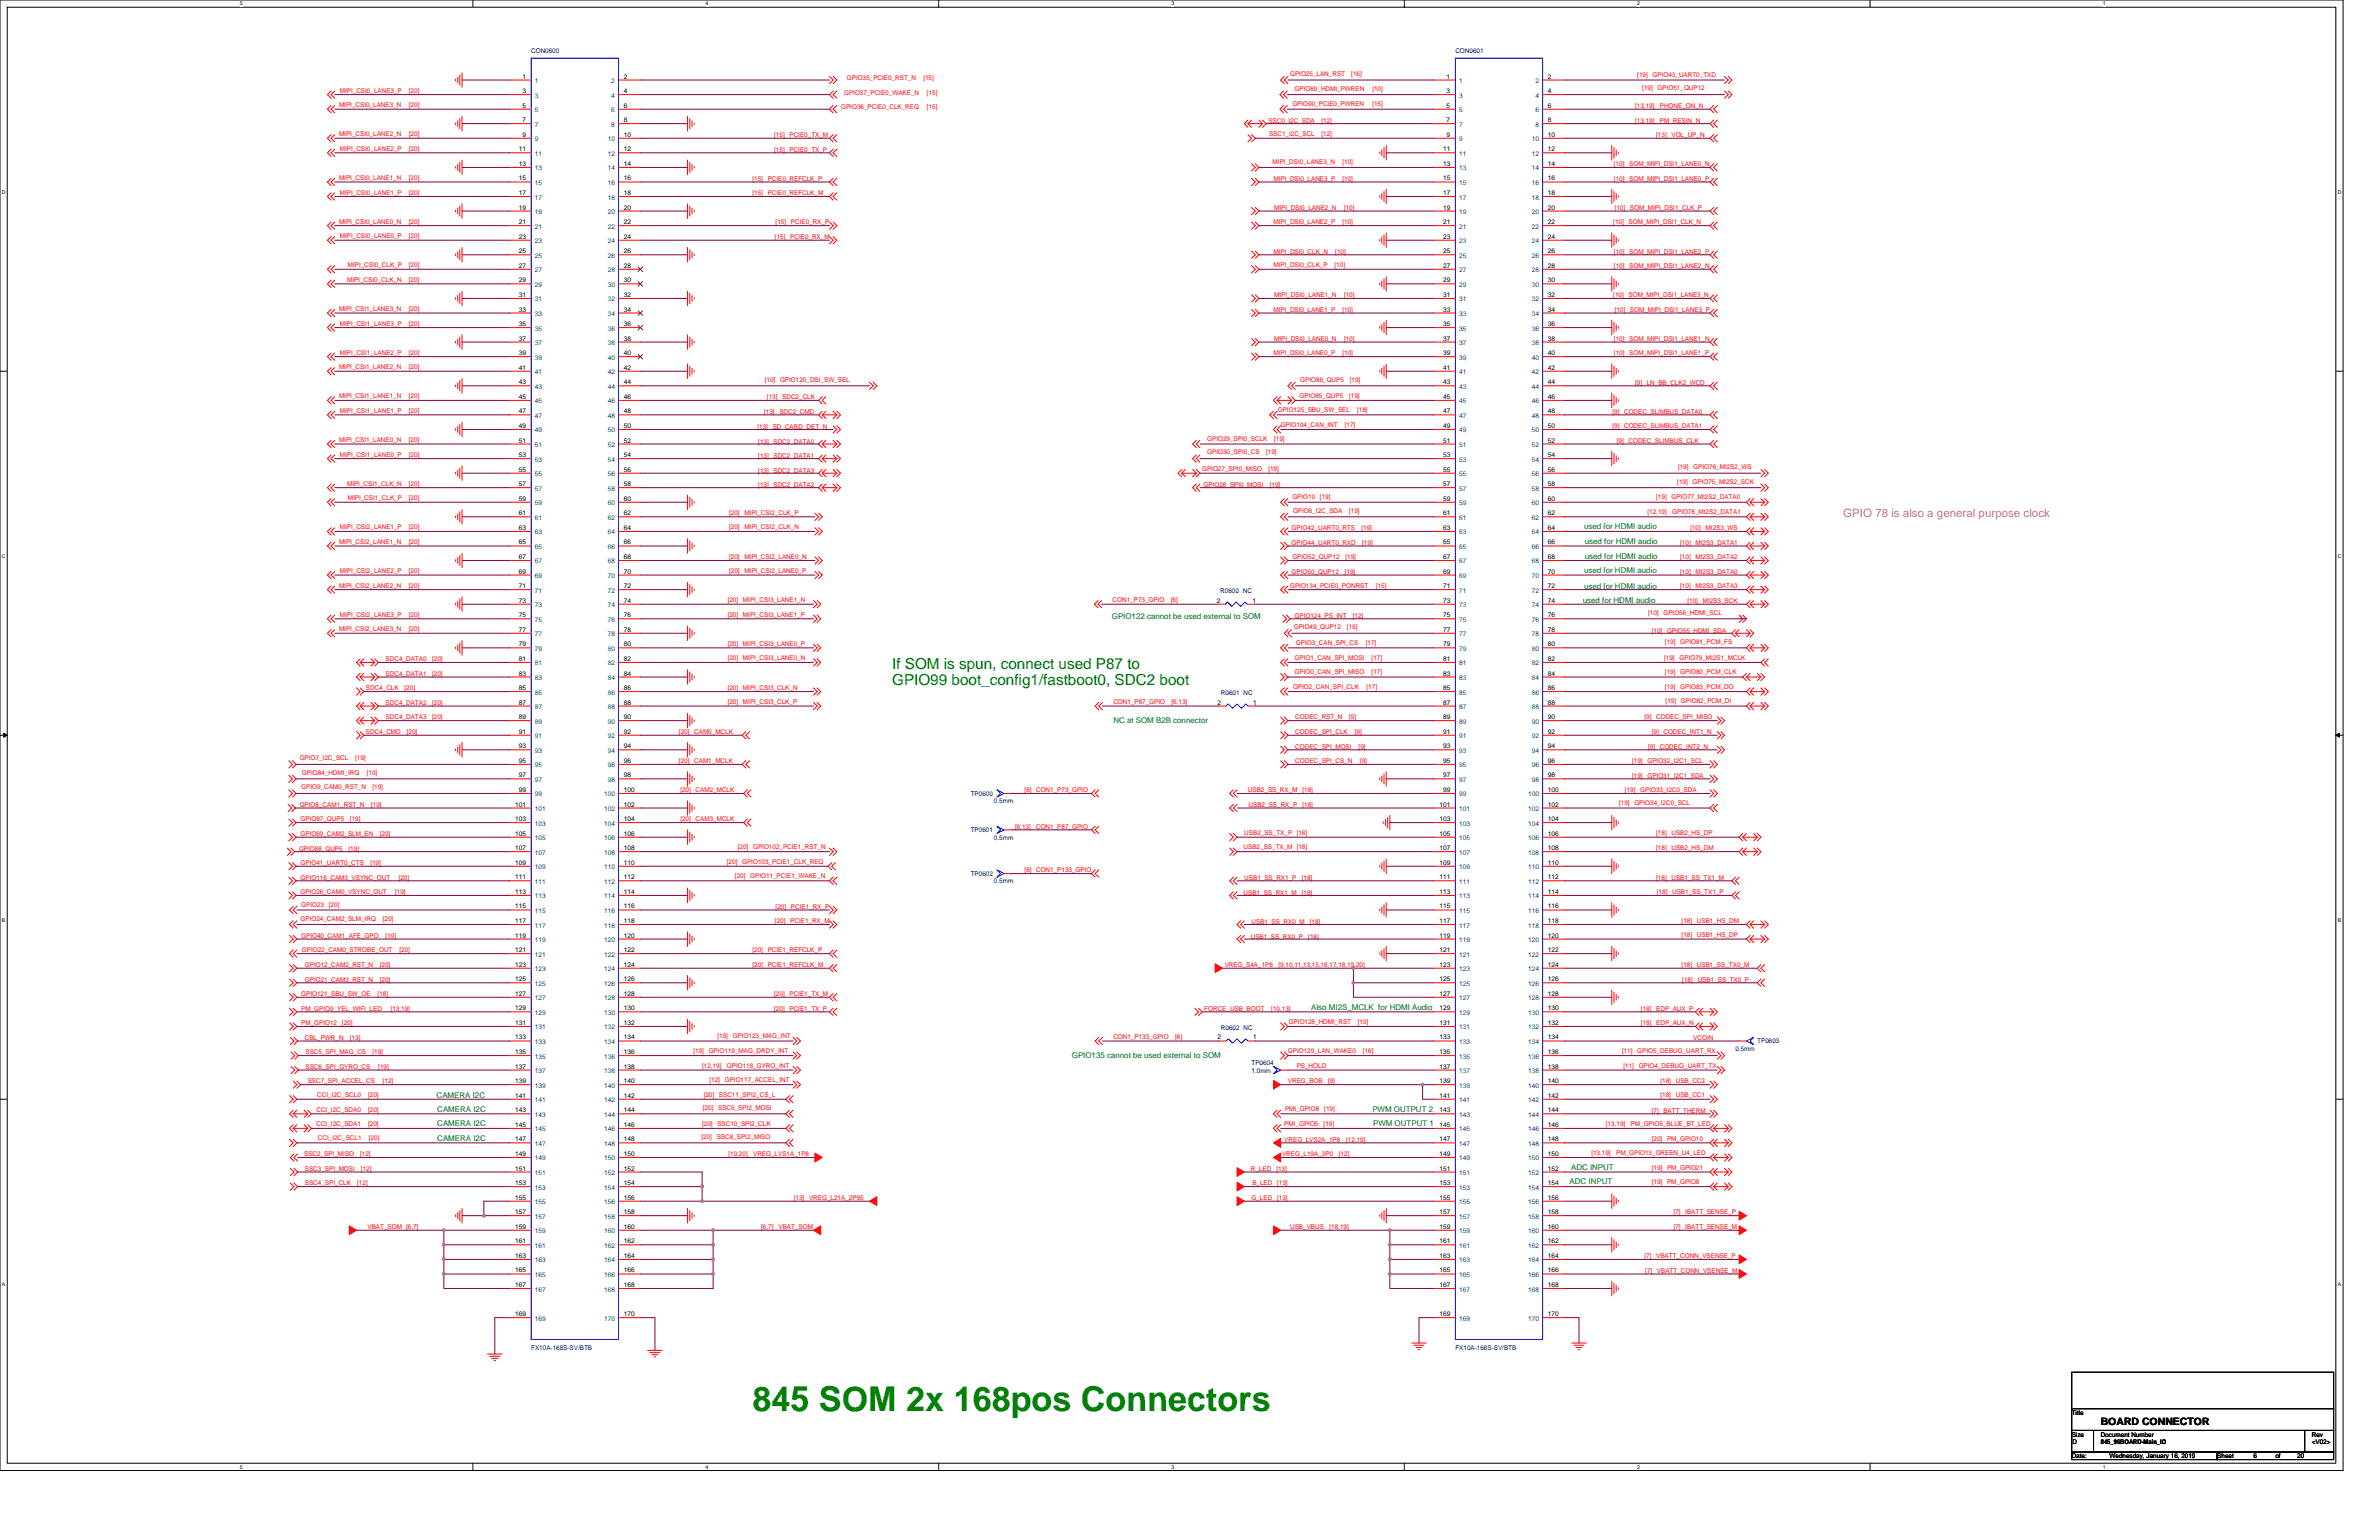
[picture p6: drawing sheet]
<svg xmlns="http://www.w3.org/2000/svg" width="432mm" height="279mm" viewBox="0 0 432 279" stroke-linecap="round" stroke-linejoin="round" font-family="sans-serif">
<defs><g id="words">
<text font-size="6.2" fill="#008000" x="136.6" y="256">845 SOM 2x 168pos Connectors</text>
<g font-size="2.8" fill="#008000">
<text x="161.9" y="121.4">If SOM is spun, connect used P87 to</text>
<text x="161.9" y="124.2">GPIO99 boot_config1/fastboot0, SDC2 boot</text>
</g>
<text font-size="2.1" fill="#f0f" x="334.6" y="93.8">GPIO 78 is also a general purpose clock</text>
<text font-size="1.8" x="381.3" y="258.6">BOARD CONNECTOR</text>
<g font-size="1.4" fill="#008000">
<text x="287.5" y="96">used for HDMI audio</text>
<text x="287.7" y="98.6">used for HDMI audio</text>
<text x="287.7" y="101.4">used for HDMI audio</text>
<text x="287.5" y="104">used for HDMI audio</text>
<text x="287.5" y="106.8">used for HDMI audio</text>
<text x="201.8" y="112.4">GPIO122 cannot be used external to SOM</text>
<text x="287.3" y="109.5">used for HDMI audio</text>
<text x="202.1" y="131.1">NC at SOM B2B connector</text>
<text x="238" y="183.2">Also MI2S_MCLK for HDMI Audio</text>
<text x="194.5" y="191.9">GPIO135 cannot be used external to SOM</text>
<text x="79.2" y="199.1">CAMERA I2C</text>
<text x="79.4" y="201.8">CAMERA I2C</text>
<text x="249.1" y="201.8">PWM OUTPUT 2</text>
<text x="79.4" y="204.3">CAMERA I2C</text>
<text x="79.4" y="207.1">CAMERA I2C</text>
<text x="249.2" y="204.3">PWM OUTPUT 1</text>
<text x="284.9" y="214.9">ADC INPUT</text>
<text x="285.2" y="212.2">ADC INPUT</text>
</g>
<g font-size="1.2" fill="#000080">
<text x="96.4" y="9.7">CON0600</text>
<text x="264.2" y="9.7">CON0601</text>
<text x="221.5" y="107.5">R0600 NC</text>
<text x="221.6" y="126">R0601 NC</text>
<text x="176.2" y="144.4">TP0600</text>
<text x="180.4" y="145.7">0.5mm</text>
<text x="176.2" y="151">TP0601</text>
<text x="180.4" y="152.3">0.5mm</text>
<text x="176.2" y="158.9">TP0602</text>
<text x="180.4" y="160.3">0.5mm</text>
<text x="221.6" y="186.8">R0602 NC</text>
<text x="315" y="190.6">0.5mm</text>
<text x="319" y="189.3">TP0603</text>
<text x="227.2" y="193.3">TP0604</text>
<text x="227.2" y="194.6">1.0mm</text>
<text x="96.4" y="244.9">FX10A-168S-SV/BTB</text>
<text x="264.2" y="244.9">FX10A-168S-SV/BTB</text>
</g>
<g font-size="1.2" fill="#f00">
<text x="61.7" y="16.8">MIPI_CSI0_LANE3_P</text>
<text x="74.2" y="16.8">[20]</text>
<text x="153.2" y="17.2">GPIO37_PCIE0_WAKE_N</text>
<text x="153.7" y="14.6">GPIO35_PCIE0_RST_N</text>
<text x="167.6" y="14.6">[15]</text>
<text x="168.3" y="17.2">[15]</text>
<text x="234.2" y="13.8">GPIO25_LAN_RST</text>
<text x="235" y="16.6">GPIO89_HDMI_PWREN</text>
<text x="245.3" y="13.8">[16]</text>
<text x="249.1" y="16.6">[10]</text>
<text x="297.2" y="13.9">[19]</text>
<text x="298.1" y="16.4">[19]</text>
<text x="300" y="13.9">GPIO43_UART0_TXD</text>
<text x="300.9" y="16.4">GPIO51_QUP12</text>
<text x="61.5" y="19.5">MIPI_CSI0_LANE3_N</text>
<text x="74.2" y="19.5">[20]</text>
<text x="152.7" y="19.9">GPIO36_PCIE0_CLK_REQ</text>
<text x="168.3" y="19.9">[15]</text>
<text x="230.2" y="22.4">SSC0_I2C_SDA</text>
<text x="234.6" y="19.2">GPIO90_PCIE0_PWREN</text>
<text x="239.8" y="22.4">[12]</text>
<text x="249.1" y="19.2">[15]</text>
<text x="296.8" y="19.6">[13,19]</text>
<text x="296.8" y="22.2">[13,19]</text>
<text x="301.3" y="19.6">PHONE_ON_N</text>
<text x="301.3" y="22.2">PM_RESIN_N</text>
<text x="61.5" y="24.7">MIPI_CSI0_LANE2_N</text>
<text x="61.7" y="27.4">MIPI_CSI0_LANE2_P</text>
<text x="74.2" y="24.7">[20]</text>
<text x="74.2" y="27.4">[20]</text>
<text x="140.5" y="27.5">[15]</text>
<text x="140.5" y="24.9">[15]</text>
<text x="143.3" y="27.5">PCIE0_TX_P</text>
<text x="143.3" y="24.9">PCIE0_TX_M</text>
<text x="230.3" y="24.7">SSC1_I2C_SCL</text>
<text x="231" y="29.8">MIPI_DSI0_LANE3_N</text>
<text x="239.8" y="24.7">[12]</text>
<text x="243.7" y="29.8">[10]</text>
<text x="300.6" y="24.9">[13]</text>
<text x="303.4" y="24.9">VOL_UP_N</text>
<text x="61.5" y="32.7">MIPI_CSI0_LANE1_N</text>
<text x="61.7" y="35.3">MIPI_CSI0_LANE1_P</text>
<text x="74.2" y="32.7">[20]</text>
<text x="74.2" y="35.3">[20]</text>
<text x="136.6" y="32.8">[15]</text>
<text x="136.6" y="35.4">[15]</text>
<text x="139.3" y="32.8">PCIE0_REFCLK_P</text>
<text x="139.3" y="35.4">PCIE0_REFCLK_M</text>
<text x="231.1" y="32.8">MIPI_DSI0_LANE3_P</text>
<text x="243.7" y="32.8">[10]</text>
<text x="292.9" y="30.1">[10]</text>
<text x="292.9" y="32.8">[10]</text>
<text x="295.7" y="30.1">SOM_MIPI_DSI1_LANE0_N</text>
<text x="295.7" y="32.8">SOM_MIPI_DSI1_LANE0_P</text>
<text x="61.5" y="40.6">MIPI_CSI0_LANE0_N</text>
<text x="74.2" y="40.6">[20]</text>
<text x="140.8" y="40.7">[15]</text>
<text x="143.6" y="40.7">PCIE0_RX_P</text>
<text x="231.1" y="40.7">MIPI_DSI0_LANE2_P</text>
<text x="231.3" y="38.1">MIPI_DSI0_LANE2_N</text>
<text x="243.7" y="40.7">[10]</text>
<text x="243.9" y="38.1">[10]</text>
<text x="292.8" y="40.7">[10]</text>
<text x="293.1" y="38.1">[10]</text>
<text x="295.6" y="40.7">SOM_MIPI_DSI1_CLK_N</text>
<text x="295.8" y="38.1">SOM_MIPI_DSI1_CLK_P</text>
<text x="61.7" y="43.2">MIPI_CSI0_LANE0_P</text>
<text x="74.2" y="43.2">[20]</text>
<text x="140.7" y="43.3">[15]</text>
<text x="143.4" y="43.3">PCIE0_RX_M</text>
<text x="231.1" y="46">MIPI_DSI0_CLK_N</text>
<text x="242.4" y="46">[10]</text>
<text x="292.9" y="46">[10]</text>
<text x="295.7" y="46">SOM_MIPI_DSI1_LANE2_P</text>
<text x="63" y="51.2">MIPI_CSI0_CLK_N</text>
<text x="63.1" y="48.5">MIPI_CSI0_CLK_P</text>
<text x="74.2" y="51.2">[20]</text>
<text x="74.2" y="48.5">[20]</text>
<text x="231.1" y="48.5">MIPI_DSI0_CLK_P</text>
<text x="231.3" y="53.9">MIPI_DSI0_LANE1_N</text>
<text x="242.2" y="48.5">[10]</text>
<text x="243.9" y="53.9">[10]</text>
<text x="292.8" y="53.9">[10]</text>
<text x="292.9" y="48.6">[10]</text>
<text x="295.6" y="53.9">SOM_MIPI_DSI1_LANE3_N</text>
<text x="295.7" y="48.6">SOM_MIPI_DSI1_LANE2_N</text>
<text x="61.5" y="56.4">MIPI_CSI1_LANE3_N</text>
<text x="61.7" y="59.1">MIPI_CSI1_LANE3_P</text>
<text x="74.2" y="56.4">[20]</text>
<text x="74.2" y="59.1">[20]</text>
<text x="231.1" y="56.6">MIPI_DSI0_LANE1_P</text>
<text x="243.7" y="56.6">[10]</text>
<text x="293.1" y="56.6">[10]</text>
<text x="295.8" y="56.6">SOM_MIPI_DSI1_LANE3_P</text>
<text x="61.7" y="64.4">MIPI_CSI1_LANE2_P</text>
<text x="74.2" y="64.4">[20]</text>
<text x="231.1" y="64.5">MIPI_DSI0_LANE0_P</text>
<text x="231.3" y="61.8">MIPI_DSI0_LANE0_N</text>
<text x="243.7" y="64.5">[10]</text>
<text x="243.9" y="61.8">[10]</text>
<text x="292.9" y="61.8">[10]</text>
<text x="292.9" y="64.5">[10]</text>
<text x="295.7" y="61.8">SOM_MIPI_DSI1_LANE1_N</text>
<text x="295.7" y="64.5">SOM_MIPI_DSI1_LANE1_P</text>
<text x="61.5" y="67">MIPI_CSI1_LANE2_N</text>
<text x="74.2" y="67">[20]</text>
<text x="138.8" y="69.4">[10]</text>
<text x="141.6" y="69.4">GPIO120_DSI_SW_SEL</text>
<text x="236" y="69.4">GPIO86_QUP5</text>
<text x="245" y="69.4">[19]</text>
<text x="296.8" y="69.8">[9]</text>
<text x="298.9" y="69.8">LN_BB_CLK2_WCD</text>
<text x="61.5" y="72.3">MIPI_CSI1_LANE1_N</text>
<text x="61.7" y="74.9">MIPI_CSI1_LANE1_P</text>
<text x="74.2" y="72.3">[20]</text>
<text x="74.2" y="74.9">[20]</text>
<text x="137.5" y="77.8">[13]</text>
<text x="138.7" y="75.2">[13]</text>
<text x="139.2" y="72.4">[13]</text>
<text x="140.3" y="77.8">SD_CARD_DET_N</text>
<text x="141.5" y="75.2">SDC2_CMD</text>
<text x="142" y="72.4">SDC2_CLK</text>
<text x="231.9" y="74.8">GPIO125_SBU_SW_SEL</text>
<text x="232.5" y="77.4">GPIO104_CAN_INT</text>
<text x="235.9" y="72.2">GPIO85_QUP5</text>
<text x="244.1" y="77.4">[17]</text>
<text x="244.9" y="72.2">[19]</text>
<text x="246.3" y="74.8">[18]</text>
<text x="292.7" y="75.1">[9]</text>
<text x="292.7" y="77.7">[9]</text>
<text x="294.8" y="75.1">CODEC_SLIMBUS_DATA0</text>
<text x="294.8" y="77.7">CODEC_SLIMBUS_DATA1</text>
<text x="61.5" y="80.2">MIPI_CSI1_LANE0_N</text>
<text x="61.7" y="82.8">MIPI_CSI1_LANE0_P</text>
<text x="74.2" y="80.2">[20]</text>
<text x="74.2" y="82.8">[20]</text>
<text x="137.6" y="80.5">[13]</text>
<text x="137.6" y="83.1">[13]</text>
<text x="140.4" y="80.5">SDC2_DATA0</text>
<text x="140.4" y="83.1">SDC2_DATA1</text>
<text x="219.1" y="80.1">GPIO29_SPI0_SCLK</text>
<text x="219.1" y="82.4">GPIO30_SPI0_CS</text>
<text x="229.8" y="82.4">[19]</text>
<text x="231.3" y="80.1">[19]</text>
<text x="293.5" y="80.3">[9]</text>
<text x="295.6" y="80.3">CODEC_SLIMBUS_CLK</text>
<text x="63" y="88.1">MIPI_CSI1_CLK_N</text>
<text x="74.2" y="88.1">[20]</text>
<text x="137.6" y="88.4">[13]</text>
<text x="137.6" y="85.7">[13]</text>
<text x="140.4" y="88.4">SDC2_DATA2</text>
<text x="140.4" y="85.7">SDC2_DATA3</text>
<text x="218.2" y="85.4">GPIO27_SPI0_MISO</text>
<text x="218.5" y="88.3">GPIO28_SPI0_MOSI</text>
<text x="230.2" y="85.4">[19]</text>
<text x="230.5" y="88.3">[19]</text>
<text x="304.4" y="87.9">[19]</text>
<text x="304.6" y="85.1">[19]</text>
<text x="307.2" y="87.9">GPIO75_MI2S2_SCK</text>
<text x="307.3" y="85.1">GPIO76_MI2S2_WS</text>
<text x="63.1" y="90.8">MIPI_CSI1_CLK_P</text>
<text x="74.2" y="90.8">[20]</text>
<text x="132.3" y="93.4">[20]</text>
<text x="135.1" y="93.4">MIPI_CSI2_CLK_P</text>
<text x="234.6" y="90.5">GPIO10</text>
<text x="234.7" y="93">GPIO6_I2C_SDA</text>
<text x="239.6" y="90.5">[19]</text>
<text x="244.9" y="93">[19]</text>
<text x="299" y="93.3">[12,19]</text>
<text x="300.6" y="90.5">[19]</text>
<text x="303.4" y="90.5">GPIO77_MI2S2_DATA0</text>
<text x="303.5" y="93.3">GPIO78_MI2S2_DATA1</text>
<text x="61.5" y="98.7">MIPI_CSI2_LANE1_N</text>
<text x="61.7" y="96.1">MIPI_CSI2_LANE1_P</text>
<text x="74.2" y="98.7">[20]</text>
<text x="74.2" y="96.1">[20]</text>
<text x="132.3" y="101.3">[20]</text>
<text x="132.3" y="96.1">[20]</text>
<text x="135.1" y="101.3">MIPI_CSI2_LANE0_N</text>
<text x="135.1" y="96.1">MIPI_CSI2_CLK_N</text>
<text x="234.4" y="96.2">GPIO42_UART0_RTS</text>
<text x="234.4" y="98.8">GPIO44_UART0_RXD</text>
<text x="234.6" y="101.3">GPIO52_QUP12</text>
<text x="244.2" y="101.3">[19]</text>
<text x="247.1" y="96.2">[19]</text>
<text x="247.2" y="98.8">[19]</text>
<text x="305" y="98.8">[10]</text>
<text x="305" y="101.5">[10]</text>
<text x="306.8" y="96.2">[10]</text>
<text x="307.7" y="98.8">MI2S3_DATA1</text>
<text x="307.7" y="101.5">MI2S3_DATA2</text>
<text x="309.6" y="96.2">MI2S3_WS</text>
<text x="61.5" y="106.6">MIPI_CSI2_LANE2_N</text>
<text x="61.7" y="104">MIPI_CSI2_LANE2_P</text>
<text x="74.2" y="106.6">[20]</text>
<text x="74.2" y="104">[20]</text>
<text x="132.3" y="104">[20]</text>
<text x="135.1" y="104">MIPI_CSI2_LANE0_P</text>
<text x="234.2" y="106.6">GPIO134_PCIE0_PONRST</text>
<text x="234.4" y="104.1">GPIO50_QUP12</text>
<text x="244.1" y="104.1">[19]</text>
<text x="249.7" y="106.6">[15]</text>
<text x="305" y="106.8">[10]</text>
<text x="305" y="104.1">[10]</text>
<text x="307.7" y="106.8">MI2S3_DATA3</text>
<text x="307.7" y="104.1">MI2S3_DATA0</text>
<text x="61.7" y="111.9">MIPI_CSI2_LANE3_P</text>
<text x="74.2" y="111.9">[20]</text>
<text x="132.1" y="109.3">[20]</text>
<text x="132.1" y="111.9">[20]</text>
<text x="134.9" y="109.3">MIPI_CSI3_LANE1_N</text>
<text x="134.9" y="111.9">MIPI_CSI3_LANE1_P</text>
<text x="202" y="109.3">CON1_P73_GPIO</text>
<text x="212.5" y="109.3">[6]</text>
<text x="235" y="112">GPIO124_PS_INT</text>
<text x="245.5" y="112">[12]</text>
<text x="299.1" y="111.6">[10]</text>
<text x="301.9" y="111.6">GPIO56_HDMI_SCL</text>
<text x="306.3" y="109.4">[10]</text>
<text x="309.1" y="109.4">MI2S3_SCK</text>
<text x="61.5" y="114.6">MIPI_CSI2_LANE3_N</text>
<text x="70" y="120">SDC4_DATA0</text>
<text x="74.2" y="114.6">[20]</text>
<text x="78.4" y="120">[20]</text>
<text x="132.1" y="117.2">[20]</text>
<text x="132.1" y="119.8">[20]</text>
<text x="134.9" y="117.2">MIPI_CSI3_LANE0_P</text>
<text x="134.9" y="119.8">MIPI_CSI3_LANE0_N</text>
<text x="234.8" y="114.2">GPIO49_QUP12</text>
<text x="235" y="119.7">GPIO1_CAN_SPI_MOSI</text>
<text x="235.2" y="117.1">GPIO3_CAN_SPI_CS</text>
<text x="244.5" y="114.2">[19]</text>
<text x="247.9" y="117.1">[17]</text>
<text x="249" y="119.7">[17]</text>
<text x="299.8" y="114.8">[10]</text>
<text x="302" y="119.8">[19]</text>
<text x="302.2" y="116.9">[19]</text>
<text x="302.6" y="114.8">GPIO55_HDMI_SDA</text>
<text x="304.8" y="119.8">GPIO79_MI2S1_MCLK</text>
<text x="305" y="116.9">GPIO81_PCM_FS</text>
<text x="66.4" y="125.2">SDC4_CLK</text>
<text x="70" y="122.6">SDC4_DATA1</text>
<text x="73.4" y="125.2">[20]</text>
<text x="78.4" y="122.6">[20]</text>
<text x="132.1" y="125.1">[20]</text>
<text x="134.9" y="125.1">MIPI_CSI3_CLK_N</text>
<text x="234.7" y="125">GPIO2_CAN_SPI_CLK</text>
<text x="235" y="122.3">GPIO0_CAN_SPI_MISO</text>
<text x="248" y="125">[17]</text>
<text x="249" y="122.3">[17]</text>
<text x="302.2" y="125">[19]</text>
<text x="302.2" y="122.3">[19]</text>
<text x="305" y="125">GPIO83_PCM_DO</text>
<text x="305" y="122.3">GPIO80_PCM_CLK</text>
<text x="70" y="130.5">SDC4_DATA3</text>
<text x="70" y="127.9">SDC4_DATA2</text>
<text x="78.4" y="130.5">[20]</text>
<text x="78.4" y="127.9">[20]</text>
<text x="132.1" y="127.8">[20]</text>
<text x="134.9" y="127.8">MIPI_CSI3_CLK_P</text>
<text x="202.1" y="127.8">CON1_P87_GPIO</text>
<text x="212.6" y="127.8">[6,13]</text>
<text x="235.1" y="130.5">CODEC_RST_N</text>
<text x="244.9" y="130.5">[9]</text>
<text x="298.5" y="130.4">[9]</text>
<text x="300.6" y="130.4">CODEC_SPI_MISO</text>
<text x="302.3" y="127.6">[19]</text>
<text x="305.1" y="127.6">GPIO82_PCM_DI</text>
<text x="54.4" y="137.9">GPIO7_I2C_SCL</text>
<text x="64.5" y="137.9">[19]</text>
<text x="66.4" y="133.2">SDC4_CMD</text>
<text x="73.8" y="133.2">[20]</text>
<text x="123.2" y="133.2">[20]</text>
<text x="126" y="133.2">CAM0_MCLK</text>
<text x="235.1" y="133.2">CODEC_SPI_CLK</text>
<text x="235.1" y="135.8">CODEC_SPI_MOSI</text>
<text x="245.9" y="133.2">[9]</text>
<text x="246.6" y="135.8">[9]</text>
<text x="299.1" y="135.8">[9]</text>
<text x="299.8" y="133.2">[9]</text>
<text x="301.3" y="135.8">CODEC_INT2_N</text>
<text x="301.9" y="133.2">CODEC_INT1_N</text>
<text x="54.7" y="143.2">GPIO9_CAM0_RST_N</text>
<text x="54.8" y="140.7">GPIO84_HDMI_IRQ</text>
<text x="66.6" y="140.7">[10]</text>
<text x="67.6" y="143.2">[19]</text>
<text x="123.2" y="138.5">[20]</text>
<text x="123.5" y="143.7">[20]</text>
<text x="126" y="138.5">CAM1_MCLK</text>
<text x="126.3" y="143.7">CAM2_MCLK</text>
<text x="186" y="143.7">[6] CON1_P73_GPIO</text>
<text x="226.5" y="143.7">USB2_SS_RX_M</text>
<text x="235.1" y="138.5">CODEC_SPI_CS_N</text>
<text x="236.4" y="143.7">[18]</text>
<text x="246.8" y="138.5">[9]</text>
<text x="294.9" y="143.7">[19]</text>
<text x="296.2" y="138.5">[19]</text>
<text x="296.2" y="141.1">[19]</text>
<text x="297.7" y="143.7">GPIO33_I2C0_SDA</text>
<text x="299" y="138.5">GPIO32_I2C1_SCL</text>
<text x="299" y="141.1">GPIO31_I2C1_SDA</text>
<text x="54.4" y="146.4">GPIO8_CAM1_RST_N</text>
<text x="54.5" y="149">GPIO87_QUP5</text>
<text x="63.5" y="149">[19]</text>
<text x="67.4" y="146.4">[19]</text>
<text x="123.5" y="149">[20]</text>
<text x="126.3" y="149">CAM3_MCLK</text>
<text x="226.6" y="146.4">USB2_SS_RX_P</text>
<text x="236.4" y="146.4">[18]</text>
<text x="293.9" y="146">[19]</text>
<text x="296.7" y="146">GPIO34_I2C0_SCL</text>
<text x="54.3" y="154.3">GPIO88_QUP5</text>
<text x="54.5" y="151.7">GPIO69_CAM2_SLM_EN</text>
<text x="63.3" y="154.3">[19]</text>
<text x="68.9" y="151.7">[20]</text>
<text x="133.9" y="154.1">[20]</text>
<text x="136.7" y="154.1">GPIO102_PCIE1_RST_N</text>
<text x="184.2" y="150.3">[6,13]</text>
<text x="188.1" y="150.3">CON1_P87_GPIO</text>
<text x="225.7" y="154.1">USB2_SS_TX_M [18]</text>
<text x="225.8" y="151.4">USB2_SS_TX_P [18]</text>
<text x="300.6" y="154.2">[18]</text>
<text x="300.6" y="151.5">[18]</text>
<text x="303.4" y="154.2">USB2_HS_DM</text>
<text x="303.4" y="151.5">USB2_HS_DP</text>
<text x="54.5" y="157">GPIO41_UART0_CTS</text>
<text x="54.5" y="159.6">GPIO116_CAM3_VSYNC_OUT</text>
<text x="67.2" y="157">[19]</text>
<text x="72.4" y="159.6">[20]</text>
<text x="131.9" y="156.7">[20]</text>
<text x="133.4" y="159.3">[20]</text>
<text x="134.7" y="156.7">GPIO103_PCIE1_CLK_REQ</text>
<text x="136.2" y="159.3">GPIO11_PCIE1_WAKE_N</text>
<text x="186" y="158.3">[6] CON1_P133_GPIO</text>
<text x="225.8" y="159.7">USB1_SS_RX1_P</text>
<text x="236.3" y="159.7">[18]</text>
<text x="300.6" y="159.6">[18]</text>
<text x="303.4" y="159.6">USB1_SS_TX1_M</text>
<text x="54.5" y="162.2">GPIO26_CAM0_VSYNC_OUT</text>
<text x="54.5" y="167.1">GPIO24_CAM2_SLM_IRQ</text>
<text x="54.7" y="164.5">GPIO23</text>
<text x="59.7" y="164.5">[20]</text>
<text x="69.5" y="167.1">[20]</text>
<text x="71.7" y="162.2">[19]</text>
<text x="140.7" y="167.5">[20]</text>
<text x="140.8" y="164.9">[20]</text>
<text x="143.4" y="167.5">PCIE1_RX_M</text>
<text x="143.6" y="164.9">PCIE1_RX_P</text>
<text x="225.7" y="162.4">USB1_SS_RX1_M</text>
<text x="227.2" y="167.6">USB1_SS_RX0_M</text>
<text x="236.3" y="162.4">[18]</text>
<text x="237.7" y="167.6">[18]</text>
<text x="300.7" y="162.2">[18]</text>
<text x="303.5" y="162.2">USB1_SS_TX1_P</text>
<text x="305.2" y="167.4">[18]</text>
<text x="308" y="167.4">USB1_HS_DM</text>
<text x="54.7" y="170.2">GPIO40_CAM1_AFE_GPO</text>
<text x="54.8" y="172.7">GPIO22_CAM0_STROBE_OUT</text>
<text x="70" y="170.2">[19]</text>
<text x="72.5" y="172.7">[20]</text>
<text x="136.6" y="172.8">[20]</text>
<text x="139.3" y="172.8">PCIE1_REFCLK_P</text>
<text x="227" y="170.3">USB1_SS_RX0_P</text>
<text x="237.5" y="170.3">[18]</text>
<text x="305.2" y="170">[18]</text>
<text x="308" y="170">USB1_HS_DP</text>
<text x="55.3" y="175.4">GPIO12_CAM2_RST_N</text>
<text x="55.3" y="178.1">GPIO21_CAM3_RST_N</text>
<text x="68.9" y="175.4">[20]</text>
<text x="68.9" y="178.1">[20]</text>
<text x="136.6" y="175.4">[20]</text>
<text x="139.3" y="175.4">PCIE1_REFCLK_M</text>
<text x="222.3" y="175.4">VREG_S4A_1P8</text>
<text x="232" y="175.4">[9,10,11,13,15,16,17,18,19,20]</text>
<text x="305.2" y="175.4">[18]</text>
<text x="305.4" y="178.1">[18]</text>
<text x="308" y="175.4">USB1_SS_TX0_M</text>
<text x="308.1" y="178.1">USB1_SS_TX0_P</text>
<text x="54.7" y="183.4">PM_GPIO9_YEL_WIFI_LED</text>
<text x="54.7" y="180.7">GPIO121_SBU_SW_OE</text>
<text x="68.5" y="180.7">[18]</text>
<text x="70.9" y="183.4">[13,19]</text>
<text x="140.5" y="183.4">[20]</text>
<text x="140.5" y="180.7">[20]</text>
<text x="143.3" y="183.4">PCIE1_TX_P</text>
<text x="143.3" y="180.7">PCIE1_TX_M</text>
<text x="218.6" y="183.4">FORCE_USB_BOOT</text>
<text x="230.7" y="183.4">[10,13]</text>
<text x="233.9" y="185.7">GPIO128_HDMI_RST</text>
<text x="246.4" y="185.7">[10]</text>
<text x="297.8" y="183.4">[18]</text>
<text x="300.6" y="183.4">EDP_AUX_P</text>
<text x="54.7" y="186">PM_GPIO12</text>
<text x="55.3" y="188.6">CBL_PWR_N</text>
<text x="55.5" y="191.3">SSC5_SPI_MAG_CS</text>
<text x="62.1" y="186">[20]</text>
<text x="63.5" y="188.6">[13]</text>
<text x="67.6" y="191.3">[19]</text>
<text x="125.9" y="191">[19]</text>
<text x="128.6" y="191">GPIO119_MAG_DRDY_INT</text>
<text x="130.2" y="188.4">[19]</text>
<text x="133" y="188.4">GPIO123_MAG_INT</text>
<text x="202.1" y="188.5">CON1_P133_GPIO</text>
<text x="213.3" y="188.5">[6]</text>
<text x="233.8" y="191">GPIO129_LAN_WAKE0</text>
<text x="247.4" y="191">[16]</text>
<text x="294.4" y="191">[11]</text>
<text x="297.2" y="191">GPIO5_DEBUG_UART_RX</text>
<text x="297.8" y="186">[18]</text>
<text x="300.6" y="186">EDP_AUX_N</text>
<text x="307.3" y="188.6">VCOIN</text>
<text x="55.5" y="193.9">SSC6_SPI_GYRO_CS</text>
<text x="55.9" y="196.6">SSC7_SPI_ACCEL_CS</text>
<text x="68.7" y="193.9">[19]</text>
<text x="69.5" y="196.6">[12]</text>
<text x="127.4" y="193.7">[12,19]</text>
<text x="128.8" y="196.3">[12]</text>
<text x="131.6" y="196.3">GPIO117_ACCEL_INT</text>
<text x="131.9" y="193.7">GPIO118_GYRO_INT</text>
<text x="233.8" y="196.6">VREG_BOB</text>
<text x="235.4" y="193.8">PS_HOLD</text>
<text x="241" y="196.6">[9]</text>
<text x="294.7" y="193.7">[11]</text>
<text x="297.4" y="193.7">GPIO4_DEBUG_UART_TX</text>
<text x="301.4" y="196.4">[18]</text>
<text x="304.2" y="196.4">USB_CC2</text>
<text x="57.4" y="201.7">CCI_I2C_SDA0</text>
<text x="57.6" y="198.9">CCI_I2C_SCL0</text>
<text x="66.8" y="198.9">[20]</text>
<text x="66.8" y="201.7">[20]</text>
<text x="127.6" y="201.5">[20]</text>
<text x="127.7" y="199.1">[20]</text>
<text x="130.3" y="201.5">SSC9_SPI2_MOSI</text>
<text x="130.5" y="199.1">SSC11_SPI2_CS_L</text>
<text x="233.2" y="201.6">PMI_GPIO8</text>
<text x="240.4" y="201.6">[19]</text>
<text x="299.8" y="201.8">[7]</text>
<text x="301.4" y="199.1">[18]</text>
<text x="301.9" y="201.8">BATT_THERM</text>
<text x="304.2" y="199.1">USB_CC1</text>
<text x="55.2" y="209.8">SSC2_SPI_MISO</text>
<text x="57.4" y="204.4">CCI_I2C_SDA1</text>
<text x="57.7" y="206.9">CCI_I2C_SCL1</text>
<text x="65.4" y="209.8">[12]</text>
<text x="66.8" y="204.4">[20]</text>
<text x="66.9" y="206.9">[20]</text>
<text x="127.3" y="206.7">[20]</text>
<text x="127.4" y="204.2">[20]</text>
<text x="130.1" y="206.7">SSC8_SPI2_MISO</text>
<text x="130.2" y="204.2">SSC10_SPI2_CLK</text>
<text x="132.2" y="209.8">[19,20]</text>
<text x="136.7" y="209.8">VREG_LVS1A_1P8</text>
<text x="232.7" y="209.8">VREG_L19A_3P0</text>
<text x="233.1" y="207.1">VREG_LVS2A_1P8</text>
<text x="233.1" y="204.2">PMI_GPIO5</text>
<text x="240.2" y="204.2">[19]</text>
<text x="243" y="209.8">[12]</text>
<text x="244.3" y="207.1">[12,19]</text>
<text x="288.8" y="209.5">[13,19]</text>
<text x="291.5" y="204.4">[13,19]</text>
<text x="293.3" y="209.5">PM_GPIO13_GREEN_U4_LED</text>
<text x="296" y="204.4">PM_GPIO5_BLUE_BT_LED</text>
<text x="299.8" y="207">[20]</text>
<text x="302.6" y="207">PM_GPIO10</text>
<text x="55.3" y="215.1">SSC4_SPI_CLK</text>
<text x="55.3" y="212.4">SSC3_SPI_MOSI</text>
<text x="64.8" y="215.1">[12]</text>
<text x="65.5" y="212.4">[12]</text>
<text x="227" y="212.4">R_LED</text>
<text x="227.3" y="215.1">B_LED</text>
<text x="231.7" y="212.4">[13]</text>
<text x="231.8" y="215.1">[13]</text>
<text x="299.8" y="212.3">[19]</text>
<text x="299.8" y="214.8">[19]</text>
<text x="302.6" y="212.3">PM_GPIO21</text>
<text x="302.6" y="214.8">PM_GPIO8</text>
<text x="144.1" y="217.7">[13]</text>
<text x="146.9" y="217.7">VREG_L21A_2P95</text>
<text x="227.2" y="217.7">G_LED</text>
<text x="231.8" y="217.7">[13]</text>
<text x="303.8" y="220.3">[7] IBATT_SENSE_P</text>
<text x="66.7" y="223">VBAT_SOM [6,7]</text>
<text x="138.2" y="223">[6,7]</text>
<text x="141.3" y="223">VBAT_SOM</text>
<text x="234.2" y="223">USB_VBUS</text>
<text x="241.3" y="223">[18,19]</text>
<text x="303.8" y="223">[7] IBATT_SENSE_M</text>
<text x="298.5" y="228.3">[7]</text>
<text x="298.6" y="230.9">[7]</text>
<text x="300.6" y="228.3">VBATT_CONN_VSENSE_P</text>
<text x="300.7" y="230.9">VBATT_CONN_VSENSE_M</text>
</g>
<g font-size="1.2">
<text x="94.8" y="14.2">1</text>
<text x="94.8" y="16.9">3</text>
<text x="113.2" y="14.2">2</text>
<text x="113.2" y="16.9">4</text>
<text x="262.6" y="14.2">1</text>
<text x="262.6" y="16.9">3</text>
<text x="280.9" y="14.2">2</text>
<text x="280.9" y="16.9">4</text>
<text x="94.8" y="19.5">5</text>
<text x="94.8" y="22.2">7</text>
<text x="113.2" y="19.5">6</text>
<text x="113.2" y="22.2">8</text>
<text x="262.6" y="19.5">5</text>
<text x="262.6" y="22.2">7</text>
<text x="280.9" y="19.5">6</text>
<text x="280.9" y="22.2">8</text>
<text x="94.2" y="27.5">11</text>
<text x="94.8" y="24.8">9</text>
<text x="113.2" y="24.8">10</text>
<text x="113.2" y="27.5">12</text>
<text x="261.9" y="27.5">11</text>
<text x="262.6" y="24.8">9</text>
<text x="280.9" y="24.8">10</text>
<text x="280.9" y="27.5">12</text>
<text x="94.2" y="30.1">13</text>
<text x="94.2" y="32.7">15</text>
<text x="94.2" y="35.4">17</text>
<text x="113.2" y="30.1">14</text>
<text x="113.2" y="32.7">16</text>
<text x="113.2" y="35.4">18</text>
<text x="261.9" y="30.1">13</text>
<text x="261.9" y="32.7">15</text>
<text x="261.9" y="35.4">17</text>
<text x="280.9" y="30.1">14</text>
<text x="280.9" y="32.7">16</text>
<text x="280.9" y="35.4">18</text>
<text x="94.2" y="38">19</text>
<text x="94.2" y="40.7">21</text>
<text x="113.2" y="38">20</text>
<text x="113.2" y="40.7">22</text>
<text x="261.9" y="38">19</text>
<text x="261.9" y="40.7">21</text>
<text x="280.9" y="38">20</text>
<text x="280.9" y="40.7">22</text>
<text x="94.2" y="43.3">23</text>
<text x="94.2" y="46">25</text>
<text x="113.2" y="43.3">24</text>
<text x="113.2" y="46">26</text>
<text x="261.9" y="43.3">23</text>
<text x="261.9" y="46">25</text>
<text x="280.9" y="43.3">24</text>
<text x="280.9" y="46">26</text>
<text x="94.2" y="48.6">27</text>
<text x="94.2" y="51.2">29</text>
<text x="94.2" y="53.9">31</text>
<text x="113.2" y="48.6">28</text>
<text x="113.2" y="51.2">30</text>
<text x="113.2" y="53.9">32</text>
<text x="261.9" y="48.6">27</text>
<text x="261.9" y="51.2">29</text>
<text x="261.9" y="53.9">31</text>
<text x="280.9" y="48.6">28</text>
<text x="280.9" y="51.2">30</text>
<text x="280.9" y="53.9">32</text>
<text x="94.2" y="56.5">33</text>
<text x="94.2" y="59.2">35</text>
<text x="113.2" y="56.5">34</text>
<text x="113.2" y="59.2">36</text>
<text x="261.9" y="56.5">33</text>
<text x="261.9" y="59.2">35</text>
<text x="280.9" y="56.5">34</text>
<text x="280.9" y="59.2">36</text>
<text x="94.2" y="61.8">37</text>
<text x="94.2" y="64.4">39</text>
<text x="113.2" y="61.8">38</text>
<text x="113.2" y="64.4">40</text>
<text x="261.9" y="61.8">37</text>
<text x="261.9" y="64.4">39</text>
<text x="280.9" y="61.8">38</text>
<text x="280.9" y="64.4">40</text>
<text x="94.2" y="67.1">41</text>
<text x="94.2" y="69.7">43</text>
<text x="113.2" y="67.1">42</text>
<text x="113.2" y="69.7">44</text>
<text x="261.9" y="67.1">41</text>
<text x="261.9" y="69.7">43</text>
<text x="280.9" y="67.1">42</text>
<text x="280.9" y="69.7">44</text>
<text x="94.2" y="72.4">45</text>
<text x="94.2" y="75">47</text>
<text x="94.2" y="77.6">49</text>
<text x="113.2" y="72.4">46</text>
<text x="113.2" y="75">48</text>
<text x="113.2" y="77.6">50</text>
<text x="261.9" y="72.4">45</text>
<text x="261.9" y="75">47</text>
<text x="261.9" y="77.6">49</text>
<text x="280.9" y="72.4">46</text>
<text x="280.9" y="75">48</text>
<text x="280.9" y="77.6">50</text>
<text x="94.2" y="80.3">51</text>
<text x="94.2" y="82.9">53</text>
<text x="113.2" y="80.3">52</text>
<text x="113.2" y="82.9">54</text>
<text x="261.9" y="80.3">51</text>
<text x="261.9" y="82.9">53</text>
<text x="280.9" y="80.3">52</text>
<text x="280.9" y="82.9">54</text>
<text x="94.2" y="85.6">55</text>
<text x="94.2" y="88.2">57</text>
<text x="113.2" y="85.6">56</text>
<text x="113.2" y="88.2">58</text>
<text x="261.9" y="85.6">55</text>
<text x="261.9" y="88.2">57</text>
<text x="280.9" y="85.6">56</text>
<text x="280.9" y="88.2">58</text>
<text x="94.2" y="90.8">59</text>
<text x="94.2" y="93.5">61</text>
<text x="113.2" y="90.8">60</text>
<text x="113.2" y="93.5">62</text>
<text x="261.9" y="90.8">59</text>
<text x="261.9" y="93.5">61</text>
<text x="280.9" y="90.8">60</text>
<text x="280.9" y="93.5">62</text>
<text x="94.2" y="96.1">63</text>
<text x="94.2" y="98.8">65</text>
<text x="94.2" y="101.4">67</text>
<text x="113.2" y="96.1">64</text>
<text x="113.2" y="98.8">66</text>
<text x="113.2" y="101.4">68</text>
<text x="261.9" y="96.1">63</text>
<text x="261.9" y="98.8">65</text>
<text x="261.9" y="101.4">67</text>
<text x="280.9" y="96.1">64</text>
<text x="280.9" y="98.8">66</text>
<text x="280.9" y="101.4">68</text>
<text x="94.2" y="104.1">69</text>
<text x="94.2" y="106.7">71</text>
<text x="113.2" y="104.1">70</text>
<text x="113.2" y="106.7">72</text>
<text x="261.9" y="104.1">69</text>
<text x="261.9" y="106.7">71</text>
<text x="280.9" y="104.1">70</text>
<text x="280.9" y="106.7">72</text>
<text x="94.2" y="109.3">73</text>
<text x="94.2" y="112">75</text>
<text x="113.2" y="109.3">74</text>
<text x="113.2" y="112">76</text>
<text x="220.8" y="109.3">2</text>
<text x="227.3" y="109.3">1</text>
<text x="261.9" y="109.3">73</text>
<text x="261.9" y="112">75</text>
<text x="280.9" y="109.3">74</text>
<text x="280.9" y="112">76</text>
<text x="94.2" y="114.6">77</text>
<text x="94.2" y="117.3">79</text>
<text x="94.2" y="119.9">81</text>
<text x="113.2" y="114.6">78</text>
<text x="113.2" y="117.3">80</text>
<text x="113.2" y="119.9">82</text>
<text x="261.9" y="114.6">77</text>
<text x="261.9" y="117.3">79</text>
<text x="261.9" y="119.9">81</text>
<text x="280.9" y="114.6">78</text>
<text x="280.9" y="117.3">80</text>
<text x="280.9" y="119.9">82</text>
<text x="94.2" y="122.6">83</text>
<text x="94.2" y="125.2">85</text>
<text x="113.2" y="122.6">84</text>
<text x="113.2" y="125.2">86</text>
<text x="261.9" y="122.6">83</text>
<text x="261.9" y="125.2">85</text>
<text x="280.9" y="122.6">84</text>
<text x="280.9" y="125.2">86</text>
<text x="94.2" y="127.8">87</text>
<text x="94.2" y="130.5">89</text>
<text x="113.2" y="127.8">88</text>
<text x="113.2" y="130.5">90</text>
<text x="221" y="127.8">2</text>
<text x="227.4" y="127.8">1</text>
<text x="261.9" y="127.8">87</text>
<text x="261.9" y="130.5">89</text>
<text x="280.9" y="127.8">88</text>
<text x="280.9" y="130.5">90</text>
<text x="94.2" y="133.1">91</text>
<text x="94.2" y="135.8">93</text>
<text x="113.2" y="133.1">92</text>
<text x="113.2" y="135.8">94</text>
<text x="261.9" y="133.1">91</text>
<text x="261.9" y="135.8">93</text>
<text x="280.9" y="133.1">92</text>
<text x="280.9" y="135.8">94</text>
<text x="94.2" y="138.4">95</text>
<text x="94.2" y="141">97</text>
<text x="94.2" y="143.7">99</text>
<text x="113.2" y="138.4">96</text>
<text x="113.2" y="141">98</text>
<text x="113.2" y="143.7">100</text>
<text x="261.9" y="138.4">95</text>
<text x="261.9" y="141">97</text>
<text x="261.9" y="143.7">99</text>
<text x="280.9" y="143.7">100</text>
<text x="280.9" y="138.4">96</text>
<text x="280.9" y="141">98</text>
<text x="93.5" y="146.3">101</text>
<text x="93.5" y="149">103</text>
<text x="113.2" y="146.3">102</text>
<text x="113.2" y="149">104</text>
<text x="261.3" y="146.3">101</text>
<text x="261.3" y="149">103</text>
<text x="280.9" y="146.3">102</text>
<text x="280.9" y="149">104</text>
<text x="93.5" y="151.6">105</text>
<text x="93.5" y="154.2">107</text>
<text x="113.2" y="151.6">106</text>
<text x="113.2" y="154.2">108</text>
<text x="261.3" y="151.6">105</text>
<text x="261.3" y="154.2">107</text>
<text x="280.9" y="151.6">106</text>
<text x="280.9" y="154.2">108</text>
<text x="93.5" y="156.9">109</text>
<text x="93.5" y="159.5">111</text>
<text x="113.2" y="156.9">110</text>
<text x="113.2" y="159.5">112</text>
<text x="261.3" y="156.9">109</text>
<text x="261.3" y="159.5">111</text>
<text x="280.9" y="156.9">110</text>
<text x="280.9" y="159.5">112</text>
<text x="93.5" y="162.2">113</text>
<text x="93.5" y="164.8">115</text>
<text x="93.5" y="167.4">117</text>
<text x="113.2" y="162.2">114</text>
<text x="113.2" y="164.8">116</text>
<text x="113.2" y="167.4">118</text>
<text x="261.3" y="162.2">113</text>
<text x="261.3" y="164.8">115</text>
<text x="261.3" y="167.4">117</text>
<text x="280.9" y="162.2">114</text>
<text x="280.9" y="164.8">116</text>
<text x="280.9" y="167.4">118</text>
<text x="93.5" y="170.1">119</text>
<text x="93.5" y="172.7">121</text>
<text x="113.2" y="170.1">120</text>
<text x="113.2" y="172.7">122</text>
<text x="261.3" y="170.1">119</text>
<text x="261.3" y="172.7">121</text>
<text x="280.9" y="170.1">120</text>
<text x="280.9" y="172.7">122</text>
<text x="93.5" y="175.4">123</text>
<text x="93.5" y="178">125</text>
<text x="113.2" y="175.4">124</text>
<text x="113.2" y="178">126</text>
<text x="261.3" y="175.4">123</text>
<text x="261.3" y="178">125</text>
<text x="280.9" y="175.4">124</text>
<text x="280.9" y="178">126</text>
<text x="93.5" y="180.7">127</text>
<text x="93.5" y="183.3">129</text>
<text x="93.5" y="185.9">131</text>
<text x="113.2" y="180.7">128</text>
<text x="113.2" y="183.3">130</text>
<text x="113.2" y="185.9">132</text>
<text x="261.3" y="180.7">127</text>
<text x="261.3" y="183.3">129</text>
<text x="261.3" y="185.9">131</text>
<text x="280.9" y="180.7">128</text>
<text x="280.9" y="183.3">130</text>
<text x="280.9" y="185.9">132</text>
<text x="93.5" y="188.6">133</text>
<text x="93.5" y="191.2">135</text>
<text x="113.2" y="188.6">134</text>
<text x="113.2" y="191.2">136</text>
<text x="221" y="188.6">2</text>
<text x="227.4" y="188.6">1</text>
<text x="261.3" y="188.6">133</text>
<text x="261.3" y="191.2">135</text>
<text x="280.9" y="188.6">134</text>
<text x="280.9" y="191.2">136</text>
<text x="93.5" y="193.9">137</text>
<text x="93.5" y="196.5">139</text>
<text x="113.2" y="193.9">138</text>
<text x="113.2" y="196.5">140</text>
<text x="261.3" y="193.9">137</text>
<text x="261.3" y="196.5">139</text>
<text x="280.9" y="193.9">138</text>
<text x="280.9" y="196.5">140</text>
<text x="93.5" y="199.2">141</text>
<text x="93.5" y="201.8">143</text>
<text x="113.2" y="199.2">142</text>
<text x="113.2" y="201.8">144</text>
<text x="261.3" y="199.2">141</text>
<text x="261.3" y="201.8">143</text>
<text x="280.9" y="199.2">142</text>
<text x="280.9" y="201.8">144</text>
<text x="93.5" y="204.4">145</text>
<text x="93.5" y="207.1">147</text>
<text x="93.5" y="209.7">149</text>
<text x="113.2" y="204.4">146</text>
<text x="113.2" y="207.1">148</text>
<text x="113.2" y="209.7">150</text>
<text x="261.3" y="204.4">145</text>
<text x="261.3" y="207.1">147</text>
<text x="261.3" y="209.7">149</text>
<text x="280.9" y="204.4">146</text>
<text x="280.9" y="207.1">148</text>
<text x="280.9" y="209.7">150</text>
<text x="93.5" y="212.4">151</text>
<text x="93.5" y="215">153</text>
<text x="113.2" y="212.4">152</text>
<text x="113.2" y="215">154</text>
<text x="261.3" y="212.4">151</text>
<text x="261.3" y="215">153</text>
<text x="280.9" y="212.4">152</text>
<text x="280.9" y="215">154</text>
<text x="93.5" y="217.7">155</text>
<text x="93.5" y="220.3">157</text>
<text x="113.2" y="217.7">156</text>
<text x="113.2" y="220.3">158</text>
<text x="261.3" y="217.7">155</text>
<text x="261.3" y="220.3">157</text>
<text x="280.9" y="217.7">156</text>
<text x="280.9" y="220.3">158</text>
<text x="93.5" y="222.9">159</text>
<text x="93.5" y="225.6">161</text>
<text x="113.2" y="222.9">160</text>
<text x="113.2" y="225.6">162</text>
<text x="261.3" y="222.9">159</text>
<text x="261.3" y="225.6">161</text>
<text x="280.9" y="222.9">160</text>
<text x="280.9" y="225.6">162</text>
<text x="93.5" y="228.2">163</text>
<text x="93.5" y="230.9">165</text>
<text x="93.5" y="233.5">167</text>
<text x="113.2" y="228.2">164</text>
<text x="113.2" y="230.9">166</text>
<text x="113.2" y="233.5">168</text>
<text x="261.3" y="228.2">163</text>
<text x="261.3" y="230.9">165</text>
<text x="261.3" y="233.5">167</text>
<text x="280.9" y="228.2">164</text>
<text x="280.9" y="230.9">166</text>
<text x="280.9" y="233.5">168</text>
<text x="93.5" y="238.8">169</text>
<text x="113.2" y="238.8">170</text>
<text x="261.3" y="238.8">169</text>
<text x="280.9" y="238.8">170</text>
<text x="376" y="256.7">Title</text>
<text x="376" y="260.6">Size</text>
<text x="376.2" y="262">D</text>
<text x="381.3" y="260.6">Document Number</text>
<text x="381.3" y="262">845_96BOARD-Main_IO</text>
<text x="419.6" y="260.6">Rev</text>
<text x="419.6" y="262">&lt;V02&gt;</text>
<text x="376" y="264.6">Date:</text>
<text x="382.9" y="264.6">Wednesday, January 16, 2019</text>
<text x="402.4" y="264.6">Sheet</text>
<text x="409" y="264.6">6</text>
<text x="413" y="264.6">of</text>
<text x="417" y="264.6">20</text>
</g>
<g font-size="1.2" fill="#004080">
<text x="97.1" y="15.1">1</text>
<text x="97.1" y="17.7">3</text>
<text x="111" y="15.1">2</text>
<text x="111" y="17.7">4</text>
<text x="264.8" y="15.1">1</text>
<text x="264.8" y="17.7">3</text>
<text x="278.7" y="15.1">2</text>
<text x="278.7" y="17.7">4</text>
<text x="97.1" y="20.4">5</text>
<text x="97.1" y="23">7</text>
<text x="111" y="20.4">6</text>
<text x="111" y="23">8</text>
<text x="264.8" y="20.4">5</text>
<text x="264.8" y="23">7</text>
<text x="278.7" y="20.4">6</text>
<text x="278.7" y="23">8</text>
<text x="97.1" y="25.6">9</text>
<text x="97.1" y="28.3">11</text>
<text x="110.3" y="25.6">10</text>
<text x="110.3" y="28.3">12</text>
<text x="264.8" y="25.6">9</text>
<text x="264.8" y="28.3">11</text>
<text x="278" y="25.6">10</text>
<text x="278" y="28.3">12</text>
<text x="97.1" y="30.9">13</text>
<text x="97.1" y="33.6">15</text>
<text x="110.3" y="30.9">14</text>
<text x="110.3" y="33.6">16</text>
<text x="264.8" y="30.9">13</text>
<text x="264.8" y="33.6">15</text>
<text x="278" y="30.9">14</text>
<text x="278" y="33.6">16</text>
<text x="97.1" y="36.2">17</text>
<text x="97.1" y="38.8">19</text>
<text x="97.1" y="41.5">21</text>
<text x="110.3" y="36.2">18</text>
<text x="110.3" y="38.8">20</text>
<text x="110.3" y="41.5">22</text>
<text x="264.8" y="36.2">17</text>
<text x="264.8" y="38.8">19</text>
<text x="264.8" y="41.5">21</text>
<text x="278" y="36.2">18</text>
<text x="278" y="38.8">20</text>
<text x="278" y="41.5">22</text>
<text x="97.1" y="44.1">23</text>
<text x="97.1" y="46.8">25</text>
<text x="110.3" y="44.1">24</text>
<text x="110.3" y="46.8">26</text>
<text x="264.8" y="44.1">23</text>
<text x="264.8" y="46.8">25</text>
<text x="278" y="44.1">24</text>
<text x="278" y="46.8">26</text>
<text x="97.1" y="49.4">27</text>
<text x="97.1" y="52">29</text>
<text x="110.3" y="49.4">28</text>
<text x="110.3" y="52">30</text>
<text x="264.8" y="49.4">27</text>
<text x="264.8" y="52">29</text>
<text x="278" y="49.4">28</text>
<text x="278" y="52">30</text>
<text x="97.1" y="54.7">31</text>
<text x="97.1" y="57.3">33</text>
<text x="97.1" y="60">35</text>
<text x="110.3" y="54.7">32</text>
<text x="110.3" y="57.3">34</text>
<text x="110.3" y="60">36</text>
<text x="264.8" y="54.7">31</text>
<text x="264.8" y="57.3">33</text>
<text x="264.8" y="60">35</text>
<text x="278" y="54.7">32</text>
<text x="278" y="57.3">34</text>
<text x="278" y="60">36</text>
<text x="97.1" y="62.6">37</text>
<text x="97.1" y="65.3">39</text>
<text x="110.3" y="62.6">38</text>
<text x="110.3" y="65.3">40</text>
<text x="264.8" y="62.6">37</text>
<text x="264.8" y="65.3">39</text>
<text x="278" y="62.6">38</text>
<text x="278" y="65.3">40</text>
<text x="97.1" y="67.9">41</text>
<text x="97.1" y="70.5">43</text>
<text x="110.3" y="67.9">42</text>
<text x="110.3" y="70.5">44</text>
<text x="264.8" y="67.9">41</text>
<text x="264.8" y="70.5">43</text>
<text x="278" y="67.9">42</text>
<text x="278" y="70.5">44</text>
<text x="97.1" y="73.2">45</text>
<text x="97.1" y="75.8">47</text>
<text x="110.3" y="73.2">46</text>
<text x="110.3" y="75.8">48</text>
<text x="264.8" y="73.2">45</text>
<text x="264.8" y="75.8">47</text>
<text x="278" y="73.2">46</text>
<text x="278" y="75.8">48</text>
<text x="97.1" y="78.5">49</text>
<text x="97.1" y="81.1">51</text>
<text x="97.1" y="83.8">53</text>
<text x="110.3" y="78.5">50</text>
<text x="110.3" y="81.1">52</text>
<text x="110.3" y="83.8">54</text>
<text x="264.8" y="78.5">49</text>
<text x="264.8" y="81.1">51</text>
<text x="264.8" y="83.8">53</text>
<text x="278" y="78.5">50</text>
<text x="278" y="81.1">52</text>
<text x="278" y="83.8">54</text>
<text x="97.1" y="86.4">55</text>
<text x="97.1" y="89">57</text>
<text x="110.3" y="86.4">56</text>
<text x="110.3" y="89">58</text>
<text x="264.8" y="86.4">55</text>
<text x="264.8" y="89">57</text>
<text x="278" y="86.4">56</text>
<text x="278" y="89">58</text>
<text x="97.1" y="91.7">59</text>
<text x="97.1" y="94.3">61</text>
<text x="110.3" y="91.7">60</text>
<text x="110.3" y="94.3">62</text>
<text x="264.8" y="91.7">59</text>
<text x="264.8" y="94.3">61</text>
<text x="278" y="91.7">60</text>
<text x="278" y="94.3">62</text>
<text x="97.1" y="97">63</text>
<text x="97.1" y="99.6">65</text>
<text x="110.3" y="97">64</text>
<text x="110.3" y="99.6">66</text>
<text x="264.8" y="97">63</text>
<text x="264.8" y="99.6">65</text>
<text x="278" y="97">64</text>
<text x="278" y="99.6">66</text>
<text x="97.1" y="102.2">67</text>
<text x="97.1" y="104.9">69</text>
<text x="97.1" y="107.5">71</text>
<text x="110.3" y="102.2">68</text>
<text x="110.3" y="104.9">70</text>
<text x="110.3" y="107.5">72</text>
<text x="264.8" y="102.2">67</text>
<text x="264.8" y="104.9">69</text>
<text x="264.8" y="107.5">71</text>
<text x="278" y="102.2">68</text>
<text x="278" y="104.9">70</text>
<text x="278" y="107.5">72</text>
<text x="97.1" y="110.2">73</text>
<text x="97.1" y="112.8">75</text>
<text x="110.3" y="110.2">74</text>
<text x="110.3" y="112.8">76</text>
<text x="264.8" y="110.2">73</text>
<text x="264.8" y="112.8">75</text>
<text x="278" y="110.2">74</text>
<text x="278" y="112.8">76</text>
<text x="97.1" y="115.4">77</text>
<text x="97.1" y="118.1">79</text>
<text x="110.3" y="115.4">78</text>
<text x="110.3" y="118.1">80</text>
<text x="264.8" y="115.4">77</text>
<text x="264.8" y="118.1">79</text>
<text x="278" y="115.4">78</text>
<text x="278" y="118.1">80</text>
<text x="97.1" y="120.7">81</text>
<text x="97.1" y="123.4">83</text>
<text x="110.3" y="120.7">82</text>
<text x="110.3" y="123.4">84</text>
<text x="264.8" y="120.7">81</text>
<text x="264.8" y="123.4">83</text>
<text x="278" y="120.7">82</text>
<text x="278" y="123.4">84</text>
<text x="97.1" y="126">85</text>
<text x="97.1" y="128.7">87</text>
<text x="97.1" y="131.3">89</text>
<text x="110.3" y="126">86</text>
<text x="110.3" y="128.7">88</text>
<text x="110.3" y="131.3">90</text>
<text x="264.8" y="126">85</text>
<text x="264.8" y="128.7">87</text>
<text x="264.8" y="131.3">89</text>
<text x="278" y="126">86</text>
<text x="278" y="128.7">88</text>
<text x="278" y="131.3">90</text>
<text x="97.1" y="133.9">91</text>
<text x="97.1" y="136.6">93</text>
<text x="110.3" y="133.9">92</text>
<text x="110.3" y="136.6">94</text>
<text x="264.8" y="133.9">91</text>
<text x="264.8" y="136.6">93</text>
<text x="278" y="133.9">92</text>
<text x="278" y="136.6">94</text>
<text x="97.1" y="139.2">95</text>
<text x="97.1" y="141.9">97</text>
<text x="110.3" y="139.2">96</text>
<text x="110.3" y="141.9">98</text>
<text x="264.8" y="139.2">95</text>
<text x="264.8" y="141.9">97</text>
<text x="278" y="139.2">96</text>
<text x="278" y="141.9">98</text>
<text x="97.1" y="144.5">99</text>
<text x="97.1" y="147.2">101</text>
<text x="97.1" y="149.8">103</text>
<text x="109.6" y="144.5">100</text>
<text x="109.6" y="147.2">102</text>
<text x="109.6" y="149.8">104</text>
<text x="264.8" y="144.5">99</text>
<text x="264.8" y="147.2">101</text>
<text x="264.8" y="149.8">103</text>
<text x="277.4" y="144.5">100</text>
<text x="277.4" y="147.2">102</text>
<text x="277.4" y="149.8">104</text>
<text x="97.1" y="152.4">105</text>
<text x="97.1" y="155.1">107</text>
<text x="109.6" y="152.4">106</text>
<text x="109.6" y="155.1">108</text>
<text x="264.8" y="152.4">105</text>
<text x="264.8" y="155.1">107</text>
<text x="277.4" y="152.4">106</text>
<text x="277.4" y="155.1">108</text>
<text x="97.1" y="157.7">109</text>
<text x="97.1" y="160.4">111</text>
<text x="109.6" y="157.7">110</text>
<text x="109.6" y="160.4">112</text>
<text x="264.8" y="157.7">109</text>
<text x="264.8" y="160.4">111</text>
<text x="277.4" y="157.7">110</text>
<text x="277.4" y="160.4">112</text>
<text x="97.1" y="163">113</text>
<text x="97.1" y="165.7">115</text>
<text x="109.6" y="163">114</text>
<text x="109.6" y="165.7">116</text>
<text x="264.8" y="163">113</text>
<text x="264.8" y="165.7">115</text>
<text x="277.4" y="163">114</text>
<text x="277.4" y="165.7">116</text>
<text x="97.1" y="168.3">117</text>
<text x="97.1" y="170.9">119</text>
<text x="97.1" y="173.6">121</text>
<text x="109.6" y="168.3">118</text>
<text x="109.6" y="170.9">120</text>
<text x="109.6" y="173.6">122</text>
<text x="264.8" y="168.3">117</text>
<text x="264.8" y="170.9">119</text>
<text x="264.8" y="173.6">121</text>
<text x="277.4" y="168.3">118</text>
<text x="277.4" y="170.9">120</text>
<text x="277.4" y="173.6">122</text>
<text x="97.1" y="176.2">123</text>
<text x="97.1" y="178.9">125</text>
<text x="109.6" y="176.2">124</text>
<text x="109.6" y="178.9">126</text>
<text x="264.8" y="176.2">123</text>
<text x="264.8" y="178.9">125</text>
<text x="277.4" y="176.2">124</text>
<text x="277.4" y="178.9">126</text>
<text x="97.1" y="181.5">127</text>
<text x="97.1" y="184.1">129</text>
<text x="109.6" y="181.5">128</text>
<text x="109.6" y="184.1">130</text>
<text x="264.8" y="181.5">127</text>
<text x="264.8" y="184.1">129</text>
<text x="277.4" y="181.5">128</text>
<text x="277.4" y="184.1">130</text>
<text x="97.1" y="186.8">131</text>
<text x="97.1" y="189.4">133</text>
<text x="109.6" y="186.8">132</text>
<text x="109.6" y="189.4">134</text>
<text x="264.8" y="186.8">131</text>
<text x="264.8" y="189.4">133</text>
<text x="277.4" y="186.8">132</text>
<text x="277.4" y="189.4">134</text>
<text x="97.1" y="192.1">135</text>
<text x="97.1" y="194.7">137</text>
<text x="97.1" y="197.3">139</text>
<text x="109.6" y="192.1">136</text>
<text x="109.6" y="194.7">138</text>
<text x="109.6" y="197.3">140</text>
<text x="264.8" y="192.1">135</text>
<text x="264.8" y="194.7">137</text>
<text x="264.8" y="197.3">139</text>
<text x="277.4" y="192.1">136</text>
<text x="277.4" y="194.7">138</text>
<text x="277.4" y="197.3">140</text>
<text x="97.1" y="200">141</text>
<text x="97.1" y="202.6">143</text>
<text x="109.6" y="200">142</text>
<text x="109.6" y="202.6">144</text>
<text x="264.8" y="200">141</text>
<text x="264.8" y="202.6">143</text>
<text x="277.4" y="200">142</text>
<text x="277.4" y="202.6">144</text>
<text x="97.1" y="205.3">145</text>
<text x="97.1" y="207.9">147</text>
<text x="109.6" y="205.3">146</text>
<text x="109.6" y="207.9">148</text>
<text x="264.8" y="205.3">145</text>
<text x="264.8" y="207.9">147</text>
<text x="277.4" y="205.3">146</text>
<text x="277.4" y="207.9">148</text>
<text x="97.1" y="210.5">149</text>
<text x="97.1" y="213.2">151</text>
<text x="97.1" y="215.8">153</text>
<text x="109.6" y="210.5">150</text>
<text x="109.6" y="213.2">152</text>
<text x="109.6" y="215.8">154</text>
<text x="264.8" y="210.5">149</text>
<text x="264.8" y="213.2">151</text>
<text x="264.8" y="215.8">153</text>
<text x="277.4" y="210.5">150</text>
<text x="277.4" y="213.2">152</text>
<text x="277.4" y="215.8">154</text>
<text x="97.1" y="218.5">155</text>
<text x="97.1" y="221.1">157</text>
<text x="109.6" y="218.5">156</text>
<text x="109.6" y="221.1">158</text>
<text x="264.8" y="218.5">155</text>
<text x="264.8" y="221.1">157</text>
<text x="277.4" y="218.5">156</text>
<text x="277.4" y="221.1">158</text>
<text x="97.1" y="223.8">159</text>
<text x="97.1" y="226.4">161</text>
<text x="109.6" y="223.8">160</text>
<text x="109.6" y="226.4">162</text>
<text x="264.8" y="223.8">159</text>
<text x="264.8" y="226.4">161</text>
<text x="277.4" y="223.8">160</text>
<text x="277.4" y="226.4">162</text>
<text x="97.1" y="229">163</text>
<text x="97.1" y="231.7">165</text>
<text x="109.6" y="229">164</text>
<text x="109.6" y="231.7">166</text>
<text x="264.8" y="229">163</text>
<text x="264.8" y="231.7">165</text>
<text x="277.4" y="229">164</text>
<text x="277.4" y="231.7">166</text>
<text x="97.1" y="234.3">167</text>
<text x="97.1" y="239.6">169</text>
<text x="109.6" y="234.3">168</text>
<text x="109.6" y="239.6">170</text>
<text x="264.8" y="234.3">167</text>
<text x="264.8" y="239.6">169</text>
<text x="277.4" y="234.3">168</text>
<text x="277.4" y="239.6">170</text>
</g>
<g font-size=".9">
<text x="43.6" y="1">5</text>
<text x="128.1" y="1">4</text>
<text x="212.6" y="1">3</text>
<text x="297.1" y="1">2</text>
<text x="381.7" y="1">1</text>
<text x=".3" y="35.2">D</text>
<text x="424.3" y="35.2">D</text>
<text x=".3" y="101.2">C</text>
<text x="424.3" y="101.2">C</text>
<text x=".3" y="167.3">B</text>
<text x="424.3" y="167.3">B</text>
<text x=".3" y="233.3">A</text>
<text x="424.3" y="233.3">A</text>
<text x="43.6" y="266.4">5</text>
<text x="128.1" y="266.4">4</text>
<text x="212.6" y="266.4">3</text>
<text x="297.1" y="266.4">2</text>
<text x="381.7" y="266.4">1</text>
</g>
</g></defs>
<path d="M0 0h425.3v266.8h-425.3zM1.3 1.3h422.7v264.2h-422.7z" fill="none" stroke="#000" stroke-width=".18"/>
<g fill="#fff">
<path d="M43.6 .1h.5v1.1h-.5z"/>
<path d="M43.6 265.6h.5v1.1h-.5z"/>
</g>
<path d="M85.8 0v1.3M85.8 265.5v1.3" fill="none" stroke="#000" stroke-width=".18"/>
<g fill="#fff">
<path d="M128.1 .1h.5v1.1h-.5z"/>
<path d="M128.1 265.6h.5v1.1h-.5z"/>
</g>
<path d="M170.4 0v1.3M170.4 265.5v1.3" fill="none" stroke="#000" stroke-width=".18"/>
<g fill="#fff">
<path d="M212.6 .1h.5v1.1h-.5z"/>
<path d="M212.6 265.6h.5v1.1h-.5z"/>
</g>
<path d="M254.9 0v1.3M254.9 265.5v1.3" fill="none" stroke="#000" stroke-width=".18"/>
<g fill="#fff">
<path d="M297.1 .1h.5v1.1h-.5z"/>
<path d="M297.1 265.6h.5v1.1h-.5z"/>
</g>
<path d="M339.4 0v1.3M339.4 265.5v1.3" fill="none" stroke="#000" stroke-width=".18"/>
<g fill="#fff">
<path d="M381.7 .1h.5v1.1h-.5z"/>
<path d="M381.7 265.6h.5v1.1h-.5z"/>
<path d="M.3 34.3h.7v1.1h-.7z"/>
<path d="M424.3 34.3h.7v1.1h-.7z"/>
<path d="M.3 100.4h.7v1h-.7z"/>
<path d="M424.3 100.4h.7v1h-.7z"/>
</g>
<path d="M0 67.4h1.3M424 67.4h1.3" fill="none" stroke="#000" stroke-width=".18"/>
<g fill="#fff">
<path d="M.3 166.4h.7v1.1h-.7z"/>
<path d="M424.3 166.4h.6v1.1h-.6z"/>
</g>
<path d="M0 133.4h1.3M424 133.4h1.3" fill="none" stroke="#000" stroke-width=".18"/>
<path d="M.7 133l.6 .4-.6 .4zM424 133.4l.6-.4v.8z" fill="#000" stroke="#000" stroke-width=".18"/>
<g fill="#fff">
<path d="M.3 232.5h.7v1h-.7z"/>
<path d="M424.3 232.5h.6v1h-.6z"/>
</g>
<path d="M0 199.4h1.3M424 199.4h1.3M376 249h47.6v6.6h-47.6zM376 255.6h47.6v3.9h-47.6zM376 259.5h4v4h-4zM380 259.5h38.3v4h-38.3zM418.3 259.5h5.3v4h-5.3zM376 263.5h26.4v1.3h-26.4zM402.4 263.5h21.2v1.3h-21.2z" fill="none" stroke="#000" stroke-width=".18"/>
<g fill="none" stroke="#f00" stroke-width=".18">
<path d="M60.1 16.5l-.7 .7 .7 .6M60.1 19.1l-.7 .7 .7 .7M60.7 16.5l-.6 .7 .6 .6M60.7 19.1l-.6 .7 .6 .7M82.7 14.4v.2M83.1 14v1M83.5 13.6v1.9M83.9 13.2v2.6M92.5 14.5h3.9M92.5 17.2h3.9M92.5 19.8h3.9M112.3 14.5h3.9"/>
<path d="M112.3 17.2h3.9M112.3 19.8h3.9M150.6 13.9l.6 .6-.6 .7M151.2 13.9l.7 .6-.7 .7M151.2 19.1l-.6 .7 .6 .7M151.2 16.5l-.6 .7 .6 .6M151.9 19.1l-.7 .7 .7 .7M151.9 16.5l-.7 .7 .7 .6M233 16.5l-.7 .7 .7 .6M233 19.1l-.7 .7 .7 .7M233.1 13.9l-.6 .6 .6 .7M233.6 16.5l-.6 .7 .6 .6"/>
<path d="M233.6 19.1l-.6 .7 .6 .7M233.8 13.9l-.7 .6 .7 .7M260.2 14.5h4M260.2 17.2h4M260.2 19.8h4M280 14.5h4M280 17.2h4M280 19.8h4M311 19.1l-.6 .7 .6 .7M311.7 19.1l-.7 .7 .7 .7M313 13.9l.7 .6-.7 .7M313 16.5l.7 .7-.7 .6"/>
<path d="M313.7 13.9l.6 .6-.6 .7M313.7 16.5l.6 .7-.6 .6M60.1 27.1l-.7 .6 .7 .7M60.1 24.4l-.7 .7 .7 .6M60.1 32.3l-.7 .7 .7 .7M60.1 35l-.7 .6 .7 .7M60.7 27.1l-.6 .6 .6 .7M60.7 24.4l-.6 .7 .6 .6M60.7 32.3l-.6 .7 .6 .7M60.7 35l-.6 .6 .6 .7M82.7 22.3v.3M82.7 30.2v.3"/>
<path d="M82.7 38.2v.2M83.1 21.9v1.1M83.1 29.8v1.1M83.1 37.8v1M83.5 21.5v1.9M83.5 29.4v1.9M83.5 37.4v1.8M83.9 21.1v2.7M83.9 29v2.7M83.9 37v2.6M92.5 22.4h3.9M92.5 25.1h3.9"/>
<path d="M92.5 27.7h3.9M92.5 30.4h3.9M92.5 33h3.9M92.5 35.6h3.9M92.5 38.3h3.9M112.3 22.4h3.9M112.3 25.1h3.9M112.3 27.7h3.9M112.3 30.4h3.9M112.3 33h3.9M112.3 35.6h3.9M112.3 38.3h3.9"/>
<path d="M124.8 29v2.7M124.8 37v2.6M124.8 21.1v2.7M125.2 29.4v1.9M125.2 37.4v1.8M125.2 21.5v1.9M125.6 29.8v1.1M125.6 37.8v1M125.6 21.9v1.1M126 30.2v.3M126 38.2v.2M126 22.3v.3"/>
<path d="M151.2 27.1l-.6 .6 .6 .7M151.2 24.4l-.6 .7 .6 .6M151.2 32.3l-.6 .7 .6 .7M151.2 35l-.6 .6 .6 .7M151.9 27.1l-.7 .6 .7 .7M151.9 24.4l-.7 .7 .7 .6M151.9 32.3l-.7 .7 .7 .7M151.9 35l-.7 .6 .7 .7M226.5 24.4l.7 .7-.7 .6M226.5 22.4l.7 .7M226.5 22.4h2.7M226.5 21.8l-.7 .6 .7 .7"/>
<path d="M227.2 24.4l.6 .7-.6 .6M227.2 21.8l-.7 .6M227.2 32.3l.6 .7-.6 .7M227.2 29.7l.6 .7-.6 .6M227.2 37.6l.6 .7-.6 .6M227.8 32.3l.7 .7-.7 .7M227.8 29.7l.7 .7-.7 .6M227.8 37.6l.7 .7-.7 .6M228.5 21.8l.7 .6M229.2 21.8l.6 .6-.6 .7M229.2 22.4l-.7 .7M250.4 35.5v.3"/>
<path d="M250.4 27.6v.3M250.8 35.1v1.1M250.8 27.2v1.1M251.2 34.7v1.9M251.2 26.8v1.9M251.6 34.3v2.7M251.6 26.4v2.6M260.2 22.4h4M260.2 25.1h4M260.2 27.7h4M260.2 30.4h4M260.2 33h4"/>
<path d="M260.2 35.6h4M260.2 38.3h4M280 22.4h4M280 25.1h4M280 27.7h4M280 30.4h4M280 33h4M280 35.6h4M280 38.3h4M292.5 26.4v2.6M292.5 34.3v2.7M292.9 26.8v1.9"/>
<path d="M292.9 34.7v1.9M293.3 27.2v1.1M293.3 35.1v1.1M293.7 27.6v.3M293.7 35.5v.3M311 21.8l-.6 .6 .6 .7M311 24.4l-.6 .7 .6 .6M311 29.7l-.6 .7 .6 .6M311 32.3l-.6 .7 .6 .7M311 37.6l-.6 .7 .6 .6M311.7 21.8l-.7 .6 .7 .7M311.7 24.4l-.7 .7 .7 .6"/>
<path d="M311.7 29.7l-.7 .7 .7 .6M311.7 32.3l-.7 .7 .7 .7M311.7 37.6l-.7 .7 .7 .6M60.1 42.9l-.7 .7 .7 .6M60.1 40.3l-.7 .6 .7 .7M60.1 50.8l-.7 .7 .7 .7M60.1 48.2l-.7 .7 .7 .6M60.1 58.8l-.7 .6 .7 .7M60.1 56.1l-.7 .7 .7 .6M60.7 42.9l-.6 .7 .6 .6M60.7 40.3l-.6 .6 .6 .7M60.7 50.8l-.6 .7 .6 .7"/>
<path d="M60.7 48.2l-.6 .7 .6 .6M60.7 58.8l-.6 .6 .6 .7M60.7 56.1l-.6 .7 .6 .6M82.7 46.1v.3M82.7 54v.3M83.1 45.7v1.1M83.1 53.6v1.1M83.5 45.3v1.8M83.5 53.2v1.9M83.9 44.9v2.6M83.9 52.8v2.7M92.5 40.9h3.9"/>
<path d="M92.5 43.6h3.9M92.5 46.2h3.9M92.5 48.9h3.9M92.5 51.5h3.9M92.5 54.1h3.9M92.5 56.8h3.9M92.5 59.4h3.9M112.3 40.9h3.9M112.3 43.6h3.9M112.3 46.2h3.9M112.3 48.9h3.9M112.3 51.5h3.9"/>
<path d="M112.3 54.1h3.9M112.3 56.8h3.9M112.3 59.4h3.9M124.8 44.9v2.6M124.8 52.8v2.7M125.2 45.3v1.8M125.2 53.2v1.9M125.6 45.7v1.1M125.6 53.6v1.1M126 46.1v.3M126 54v.3M150.6 40.3l.6 .6-.6 .7"/>
<path d="M150.6 42.9l.6 .7-.6 .6M151.2 40.3l.7 .6-.7 .7M151.2 42.9l.7 .7-.7 .6M227.2 40.3l.6 .6-.6 .7M227.2 48.2l.6 .7-.6 .6M227.2 45.6l.6 .6-.6 .7M227.2 56.1l.6 .7-.6 .6M227.2 53.5l.6 .6-.6 .7M227.8 40.3l.7 .6-.7 .7M227.8 48.2l.7 .7-.7 .6M227.8 45.6l.7 .6-.7 .7M227.8 56.1l.7 .7-.7 .6"/>
<path d="M227.8 53.5l.7 .6-.7 .7M250.4 59.3v.3M250.4 51.4v.2M250.4 43.5v.2M250.8 58.9v1.1M250.8 51v1M250.8 43.1v1M251.2 58.5v1.8M251.2 50.6v1.8M251.2 42.7v1.8M251.6 58.1v2.6M251.6 50.2v2.6"/>
<path d="M251.6 42.2v2.7M260.2 40.9h4M260.2 43.6h4M260.2 46.2h4M260.2 48.9h4M260.2 51.5h4M260.2 54.1h4M260.2 56.8h4M260.2 59.4h4M280 40.9h4M280 43.6h4M280 46.2h4"/>
<path d="M280 48.9h4M280 51.5h4M280 54.1h4M280 56.8h4M280 59.4h4M292.5 42.2v2.7M292.5 50.2v2.6M292.5 58.1v2.6M292.9 42.7v1.8M292.9 50.6v1.8M292.9 58.5v1.8M293.3 43.1v1"/>
<path d="M293.3 51v1M293.3 58.9v1.1M293.7 43.5v.2M293.7 51.4v.2M293.7 59.3v.3M311 56.1l-.6 .7 .6 .6M311 53.5l-.6 .6 .6 .7M311 40.3l-.6 .6 .6 .7M311 48.2l-.6 .7 .6 .6M311 45.6l-.6 .6 .6 .7M311.7 56.1l-.7 .7 .7 .6M311.7 53.5l-.7 .6 .7 .7"/>
<path d="M311.7 40.3l-.7 .6 .7 .7M311.7 48.2l-.7 .7 .7 .6M311.7 45.6l-.7 .6 .7 .7M60.1 64.1l-.7 .6 .7 .7M60.1 66.7l-.7 .7 .7 .6M60.1 72l-.7 .6 .7 .7M60.1 74.6l-.7 .7 .7 .6M60.1 79.9l-.7 .7 .7 .6M60.7 64.1l-.6 .6 .6 .7M60.7 66.7l-.6 .7 .6 .6M60.7 72l-.6 .6 .6 .7M60.7 74.6l-.6 .7 .6 .6"/>
<path d="M60.7 79.9l-.6 .7 .6 .6M82.7 61.9v.3M82.7 69.9v.2M82.7 77.8v.2M83.1 61.5v1.1M83.1 69.5v1M83.1 77.4v1M83.5 61.2v1.8M83.5 69.1v1.8M83.5 77v1.8M83.9 60.7v2.7M83.9 68.7v2.6"/>
<path d="M83.9 76.6v2.6M92.5 62.1h3.9M92.5 64.7h3.9M92.5 67.4h3.9M92.5 70h3.9M92.5 72.6h3.9M92.5 75.3h3.9M92.5 77.9h3.9M112.3 62.1h3.9M112.3 64.7h3.9M112.3 67.4h3.9M112.3 70h3.9"/>
<path d="M112.3 72.6h3.9M112.3 75.3h3.9M112.3 77.9h3.9M124.8 60.7v2.7M124.8 66v2.7M125.2 61.2v1.8M125.2 66.4v1.9M125.6 61.5v1.1M125.6 66.8v1.1M126 61.9v.3M126 67.2v.3M149.2 72l-.6 .6 .6 .7"/>
<path d="M149.2 75.3l.7 .6M149.2 75.3h2.7M149.2 74.6l-.6 .7 .6 .6M149.2 79.9l-.6 .7 .6 .6M149.9 72l-.7 .6 .7 .7M149.9 74.6l-.7 .7M149.9 79.9l-.7 .7M151.2 74.6l.7 .7M151.2 79.9l.7 .7M151.2 77.3l.7 .6-.7 .7M151.9 74.6l.6 .7-.6 .6M151.9 79.9l.6 .7-.6 .6"/>
<path d="M151.9 77.3l.6 .6-.6 .7M151.9 75.3l-.7 .6M157.8 69.3l.7 .7-.7 .7M158.5 69.3l.7 .7-.7 .7M217.1 79.9l-.6 .7 .6 .6M217.8 79.9l-.7 .7 .7 .6M227.2 64.1l.6 .6-.6 .7M227.2 61.4l.6 .7-.6 .6M227.8 64.1l.7 .6-.7 .7M227.8 61.4l.7 .7-.7 .6M231.1 74.6l-.6 .7 .6 .6M231.8 72.6l.7 .7"/>
<path d="M231.8 72.6h2.6M231.8 74.6l-.7 .7 .7 .6M231.8 77.3l-.7 .6 .7 .7M231.8 72l-.7 .6 .7 .7M232.5 77.3l-.7 .6 .7 .7M232.5 72l-.7 .6M233.8 72l.6 .6M234.4 72l.7 .6-.7 .7M234.4 72.6l-.6 .7M234.4 69.3l-.6 .7 .6 .7M235.1 69.3l-.7 .7 .7 .7M250.4 67.2v.3"/>
<path d="M250.8 66.8v1.1M251.2 66.4v1.9M251.6 66v2.7M260.2 62.1h4M260.2 64.7h4M260.2 67.4h4M260.2 70h4M260.2 72.6h4M260.2 75.3h4M260.2 77.9h4M280 62.1h4M280 64.7h4"/>
<path d="M280 67.4h4M280 70h4M280 72.6h4M280 75.3h4M280 77.9h4M292.5 66v2.7M292.5 71.3v2.7M292.9 66.4v1.9M292.9 71.7v1.9M293.3 66.8v1.1M293.3 72.1v1.1M293.7 67.2v.3"/>
<path d="M293.7 72.5v.3M311 69.3l-.6 .7 .6 .7M311 79.9l-.6 .7 .6 .6M311 74.6l-.6 .7 .6 .6M311 77.3l-.6 .6 .6 .7M311 61.4l-.6 .7 .6 .6M311 64.1l-.6 .6 .6 .7M311.7 69.3l-.7 .7 .7 .7M311.7 79.9l-.7 .7 .7 .6M311.7 74.6l-.7 .7 .7 .6M311.7 77.3l-.7 .6 .7 .7M311.7 61.4l-.7 .7 .7 .6"/>
<path d="M311.7 64.1l-.7 .6 .7 .7M60.1 98.4l-.7 .7 .7 .6M60.1 95.8l-.7 .6 .7 .7M60.1 82.6l-.7 .6 .7 .7M60.1 90.5l-.7 .6 .7 .7M60.1 87.8l-.7 .7 .7 .7M60.7 98.4l-.6 .7 .6 .6M60.7 95.8l-.6 .6 .6 .7M60.7 82.6l-.6 .6 .6 .7M60.7 90.5l-.6 .6 .6 .7M60.7 87.8l-.6 .7 .6 .7M82.7 93.6v.3"/>
<path d="M82.7 85.7v.3M83.1 93.2v1.1M83.1 85.3v1.1M83.5 92.8v1.9M83.5 84.9v1.9M83.9 92.5v2.6M83.9 84.5v2.7M92.5 80.6h3.9M92.5 83.2h3.9M92.5 85.9h3.9M92.5 88.5h3.9M92.5 91.1h3.9"/>
<path d="M92.5 93.8h3.9M92.5 96.4h3.9M92.5 99.1h3.9M112.3 80.6h3.9M112.3 83.2h3.9M112.3 85.9h3.9M112.3 88.5h3.9M112.3 91.1h3.9M112.3 93.8h3.9M112.3 96.4h3.9M112.3 99.1h3.9M124.8 89.8v2.7"/>
<path d="M124.8 97.7v2.7M125.2 90.2v1.9M125.2 98.1v1.9M125.6 90.6v1.1M125.6 98.5v1.1M126 91v.2M126 98.9v.3M147.9 95.8l.7 .6-.7 .7M147.9 93.1l.7 .7-.7 .6M148.6 95.8l.6 .6-.6 .7M148.6 93.1l.6 .7-.6 .6M149.2 80.6l.7 .6"/>
<path d="M149.2 80.6h2.7M149.2 83.2l.7 .7M149.2 83.2h2.7M149.2 88.5l.7 .7M149.2 88.5h2.7M149.2 85.9l.7 .6M149.2 85.9h2.7M149.2 82.6l-.6 .6 .6 .7M149.2 87.8l-.6 .7 .6 .7M149.2 85.2l-.6 .7 .6 .6M149.9 82.6l-.7 .6M149.9 87.8l-.7 .7"/>
<path d="M149.9 85.2l-.7 .7M151.2 82.6l.7 .6M151.2 87.8l.7 .7M151.2 85.2l.7 .7M151.9 82.6l.6 .6-.6 .7M151.9 87.8l.6 .7-.6 .7M151.9 85.2l.6 .7-.6 .6M151.9 80.6l-.7 .6M151.9 83.2l-.7 .7M151.9 88.5l-.7 .7M151.9 85.9l-.7 .6M214.5 85.9l.7 .6"/>
<path d="M214.5 85.9h2.6M214.5 85.2l-.7 .7 .7 .6M215.2 85.2l-.7 .7M216.5 85.2l.6 .7M217.1 85.2l.7 .7-.7 .6M217.1 85.9l-.6 .6M217.1 87.8l-.6 .7 .6 .7M217.1 82.6l-.6 .6 .6 .7M217.8 87.8l-.7 .7 .7 .7M217.8 82.6l-.7 .6 .7 .7M232.5 98.4l.6 .7-.6 .6M233.1 90.5l-.6 .6 .6 .7"/>
<path d="M233.1 95.8l-.6 .6 .6 .7M233.1 93.1l-.6 .7 .6 .6M233.1 98.4l.7 .7-.7 .6M233.8 90.5l-.7 .6 .7 .7M233.8 95.8l-.7 .6 .7 .7M233.8 93.1l-.7 .7 .7 .6M260.2 80.6h4M260.2 83.2h4M260.2 85.9h4M260.2 88.5h4M260.2 91.1h4M260.2 93.8h4"/>
<path d="M260.2 96.4h4M260.2 99.1h4M280 80.6h4M280 83.2h4M280 85.9h4M280 88.5h4M280 91.1h4M280 93.8h4M280 96.4h4M280 99.1h4M292.5 81.9v2.6M292.9 82.3v1.8"/>
<path d="M293.3 82.7v1M293.7 83.1v.2M317.6 99.1l.7 .6M317.6 99.1h2.7M317.6 96.4l.7 .7M317.6 96.4h2.7M317.6 91.1l.7 .7M317.6 91.1h2.7M317.6 93.8l.7 .6M317.6 93.8h2.7M317.6 98.4l-.6 .7 .6 .6M317.6 95.8l-.6 .6 .6 .7"/>
<path d="M317.6 90.5l-.6 .6 .6 .7M317.6 93.1l-.6 .7 .6 .6M318.3 98.4l-.7 .7M318.3 95.8l-.7 .6M318.3 90.5l-.7 .6M318.3 93.1l-.7 .7M319.6 98.4l.7 .7M319.6 95.8l.7 .6M319.6 90.5l.7 .6M319.6 85.2l.7 .7-.7 .6M319.6 87.8l.7 .7-.7 .7M319.6 93.1l.7 .7"/>
<path d="M320.3 98.4l.7 .7-.7 .6M320.3 95.8l.7 .6-.7 .7M320.3 90.5l.7 .6-.7 .7M320.3 85.2l.7 .7-.7 .6M320.3 87.8l.7 .7-.7 .7M320.3 93.1l.7 .7-.7 .6M320.3 99.1l-.7 .6M320.3 96.4l-.7 .7M320.3 91.1l-.7 .7M320.3 93.8l-.7 .6M60.1 111.6l-.7 .7 .7 .6M60.1 114.2l-.7 .7 .7 .7"/>
<path d="M60.1 103.7l-.7 .6 .7 .7M60.1 106.3l-.7 .7 .7 .6M60.7 111.6l-.6 .7 .6 .6M60.7 114.2l-.6 .7 .6 .7M60.7 103.7l-.6 .6 .6 .7M60.7 106.3l-.6 .7 .6 .6M65.4 119.5l-.7 .7 .7 .6M66 119.5l-.6 .7M67.4 119.5l.6 .7M68 119.5l.7 .7-.7 .6M82.7 117.4v.3M82.7 109.5v.2"/>
<path d="M82.7 101.6v.2M83.1 117v1.1M83.1 109.1v1.1M83.1 101.2v1M83.5 116.6v1.9M83.5 108.7v1.8M83.5 100.8v1.8M83.9 116.2v2.7M83.9 108.3v2.6M83.9 100.4v2.6M92.5 101.7h3.9M92.5 104.3h3.9"/>
<path d="M92.5 107h3.9M92.5 109.6h3.9M92.5 112.3h3.9M92.5 114.9h3.9M92.5 117.5h3.9M112.3 101.7h3.9M112.3 104.3h3.9M112.3 107h3.9M112.3 109.6h3.9M112.3 112.3h3.9M112.3 114.9h3.9M112.3 117.5h3.9"/>
<path d="M124.8 105.7v2.6M124.8 113.6v2.6M125.2 106v1.9M125.2 114v1.8M125.6 106.4v1.1M125.6 114.4v1M126 106.8v.3M126 114.8v.2M147.7 109l.6 .6-.6 .7M147.7 111.6l.6 .7-.6 .6M147.7 116.9l.6 .6-.6 .7M147.7 119.5l.6 .7-.6 .6"/>
<path d="M147.9 103.7l.7 .6-.7 .7M147.9 101l.7 .7-.7 .7M148.3 109l.7 .6-.7 .7M148.3 111.6l.7 .7-.7 .6M148.3 116.9l.7 .6-.7 .7M148.3 119.5l.7 .7-.7 .6M148.6 103.7l.6 .6-.6 .7M148.6 101l.6 .7-.6 .7M199.3 109l-.7 .6 .7 .7M200 109l-.7 .6 .7 .7M221.1 109.6h1.3M226.4 109.6h1.3"/>
<path d="M232.5 101l.6 .7-.6 .7M232.9 111.6l.6 .7-.6 .6M233.1 103.7l-.6 .6 .6 .7M233.1 106.3l-.6 .7 .6 .6M233.1 116.9l-.6 .6 .6 .7M233.1 119.5l-.6 .7 .6 .6M233.1 101l.7 .7-.7 .7M233.5 111.6l.7 .7-.7 .6M233.8 103.7l-.7 .6 .7 .7M233.8 106.3l-.7 .7 .7 .6M233.8 116.9l-.7 .6 .7 .7M233.8 119.5l-.7 .7 .7 .6"/>
<path d="M233.8 114.2l-.7 .7 .7 .7M234.4 114.2l-.6 .7 .6 .7M260.2 101.7h4M260.2 104.3h4M260.2 107h4M260.2 109.6h4M260.2 112.3h4M260.2 114.9h4M260.2 117.5h4M280 101.7h4M280 104.3h4M280 107h4"/>
<path d="M280 109.6h4M280 112.3h4M280 114.9h4M280 117.5h4M315 114.9l.7 .7M315 114.9h2.6M315 114.2l-.7 .7 .7 .7M315.7 111.6l.6 .7-.6 .6M315.7 114.2l-.7 .7M316.3 111.6l.7 .7-.7 .6M317 114.2l.6 .7M317.6 114.2l.7 .7-.7 .7"/>
<path d="M317.6 117.5l.7 .7M317.6 117.5h2.7M317.6 107l.7 .6M317.6 107h2.7M317.6 101.7l.7 .7M317.6 101.7h2.7M317.6 104.3l.7 .7M317.6 104.3h2.7M317.6 109.6l.7 .7M317.6 109.6h2.7M317.6 114.9l-.6 .7M317.6 116.9l-.6 .6 .6 .7"/>
<path d="M317.6 106.3l-.6 .7 .6 .6M317.6 101l-.6 .7 .6 .7M317.6 103.7l-.6 .6 .6 .7M317.6 109l-.6 .6 .6 .7M318.3 116.9l-.7 .6M318.3 106.3l-.7 .7M318.3 101l-.7 .7M318.3 103.7l-.7 .6M318.3 109l-.7 .6M319.6 116.9l.7 .6M319.6 106.3l.7 .7M319.6 101l.7 .7"/>
<path d="M319.6 103.7l.7 .6M319.6 109l.7 .6M320.3 119.5l-.7 .7 .7 .6M320.3 116.9l.7 .6-.7 .7M320.3 106.3l.7 .7-.7 .6M320.3 101l.7 .7-.7 .7M320.3 103.7l.7 .6-.7 .7M320.3 109l.7 .6-.7 .7M320.3 117.5l-.7 .7M320.3 107l-.7 .6M320.3 101.7l-.7 .7M320.3 104.3l-.7 .7"/>
<path d="M320.3 109.6l-.7 .7M321 119.5l-.7 .7 .7 .6M52.4 138l.7 .7-.7 .6M53.1 138l.6 .7-.6 .6M64.7 132.7l.7 .7-.7 .6M64.7 124.8l.7 .7-.7 .6M65.4 132.7l.6 .7-.6 .6M65.4 124.8l.6 .7-.6 .6M65.4 122.2l-.7 .6 .7 .7M65.4 130.1l-.7 .6 .7 .7M65.4 127.4l-.7 .7 .7 .7M65.4 122.8l.6 .7"/>
<path d="M65.4 122.8h2.6M65.4 120.2l.6 .6M65.4 120.2h2.6M65.4 130.7l.6 .7M65.4 130.7h2.6M65.4 128.1l.6 .7M65.4 128.1h2.6M66 122.2l-.6 .6M66 130.1l-.6 .6M66 127.4l-.6 .7M67.4 122.2l.6 .6M67.4 130.1l.6 .6"/>
<path d="M67.4 127.4l.6 .7M68 122.8l-.6 .7M68 120.2l-.6 .6M68 130.7l-.6 .7M68 128.1l-.6 .7M68 122.2l.7 .6-.7 .7M68 130.1l.7 .6-.7 .7M68 127.4l.7 .7-.7 .7M82.7 135.9v.3M83.1 135.5v1.1M83.5 135.1v1.8M83.9 134.7v2.7"/>
<path d="M92.5 120.2h3.9M92.5 122.8h3.9M92.5 125.5h3.9M92.5 128.1h3.9M92.5 130.7h3.9M92.5 133.4h3.9M92.5 136h3.9M92.5 138.7h3.9M112.3 120.2h3.9M112.3 122.8h3.9M112.3 125.5h3.9M112.3 128.1h3.9"/>
<path d="M112.3 130.7h3.9M112.3 133.4h3.9M112.3 136h3.9M112.3 138.7h3.9M124.8 121.5v2.6M124.8 140v2.6M124.8 134.7v2.7M124.8 129.4v2.7M125.2 121.9v1.8M125.2 135.1v1.8M125.2 129.8v1.9M125.6 122.3v1.1"/>
<path d="M125.6 135.5v1.1M125.6 130.2v1.1M126 122.7v.3M126 135.9v.3M126 130.6v.3M135.4 138l-.7 .7 .7 .6M135.4 132.7l-.7 .7 .7 .6M136 138l-.6 .7 .6 .6M136 132.7l-.6 .7 .6 .6M147.7 124.8l.6 .7-.6 .6M147.7 127.4l.6 .7-.6 .7M148.3 124.8l.7 .7-.7 .6"/>
<path d="M148.3 127.4l.7 .7-.7 .7M199.4 127.4l-.6 .7 .6 .7M200.1 127.4l-.7 .7 .7 .7M221.2 128.1h1.3M226.5 128.1h1.3M232.5 130.1l.6 .6-.6 .7M232.5 132.7l.6 .7-.6 .6M232.5 138l.6 .7-.6 .6M232.5 135.4l.6 .6-.6 .7M232.5 122.2l.6 .6-.6 .7M233.1 124.8l-.6 .7 .6 .6M233.1 130.1l.7 .6-.7 .7"/>
<path d="M233.1 132.7l.7 .7-.7 .6M233.1 138l.7 .7-.7 .6M233.1 135.4l.7 .6-.7 .7M233.1 122.2l.7 .6-.7 .7M233.8 124.8l-.7 .7 .7 .6M251.6 140v2.6M260.2 120.2h4M260.2 122.8h4M260.2 125.5h4M260.2 128.1h4M260.2 130.7h4M260.2 133.4h4"/>
<path d="M260.2 136h4M260.2 138.7h4M280 120.2h4M280 122.8h4M280 125.5h4M280 128.1h4M280 130.7h4M280 133.4h4M280 136h4M280 138.7h4M310.4 138l.6 .7-.6 .6M311 138l.7 .7-.7 .6"/>
<path d="M311.7 130.1l.7 .6-.7 .7M311.7 135.4l.7 .6-.7 .7M311.7 132.7l.7 .7-.7 .6M312.4 130.1l.6 .6-.6 .7M312.4 135.4l.6 .6-.6 .7M312.4 132.7l.6 .7-.6 .6M317 122.8l.6 .7M317 122.8h2.6M317 122.2l-.7 .6 .7 .7M317.6 122.2l-.6 .6M317.6 128.1l.7 .7M317.6 128.1h2.7"/>
<path d="M317.6 125.5l.7 .6M317.6 125.5h2.7M317.6 127.4l-.6 .7 .6 .7M317.6 124.8l-.6 .7 .6 .6M318.3 127.4l-.7 .7M318.3 124.8l-.7 .7M319 122.2l.6 .6M319.6 122.2l.7 .6-.7 .7M319.6 122.8l-.6 .7M319.6 127.4l.7 .7M319.6 124.8l.7 .7M320.3 127.4l.7 .7-.7 .7"/>
<path d="M320.3 124.8l.7 .7-.7 .6M320.3 128.1l-.7 .7M320.3 125.5l-.7 .6M52.2 153.9l.6 .6-.6 .7M52.3 145.9l.7 .7-.7 .7M52.4 151.2l.7 .7-.7 .6M52.4 140.7l.7 .6-.7 .7M52.4 148.6l.7 .6-.7 .7M52.4 156.5l.7 .7-.7 .6M52.4 143.3l.7 .7-.7 .6M52.4 159.2l.7 .6-.7 .7M52.8 153.9l.7 .6-.7 .7"/>
<path d="M53 145.9l.6 .7-.6 .7M53.1 151.2l.6 .7-.6 .6M53.1 140.7l.6 .6-.6 .7M53.1 148.6l.6 .6-.6 .7M53.1 156.5l.6 .7-.6 .6M53.1 143.3l.6 .7-.6 .6M53.1 159.2l.6 .6-.6 .7M92.5 141.3h3.9M92.5 144h3.9M92.5 146.6h3.9M92.5 149.2h3.9M92.5 151.9h3.9"/>
<path d="M92.5 154.5h3.9M92.5 157.2h3.9M92.5 159.8h3.9M112.3 141.3h3.9M112.3 144h3.9M112.3 146.6h3.9M112.3 149.2h3.9M112.3 151.9h3.9M112.3 154.5h3.9M112.3 157.2h3.9M112.3 159.8h3.9M124.8 145.3v2.6"/>
<path d="M124.8 150.6v2.6M125.2 145.7v1.8M125.2 140.4v1.8M125.2 151v1.8M125.6 146.1v1M125.6 140.8v1M125.6 151.4v1M126 146.5v.2M126 141.2v.3M126 151.7v.3M135.6 143.3l-.6 .7 .6 .6M135.6 148.6l-.6 .6 .6 .7"/>
<path d="M136.3 143.3l-.7 .7 .7 .6M136.3 148.6l-.7 .6 .7 .7M150.6 153.9l.6 .6-.6 .7M151 156.5l-.7 .7 .7 .6M151.2 153.9l.7 .6-.7 .7M151.2 159.2l-.6 .6 .6 .7M151.6 156.5l-.6 .7 .6 .6M151.9 159.2l-.7 .6 .7 .7M182.3 158.5h1.3M182.3 144h1.3M182.3 150.6h1.3M198.8 143.3l-.7 .7 .7 .6"/>
<path d="M198.8 149.9l-.7 .7 .7 .6M198.8 157.8l-.7 .7 .7 .7M199.4 143.3l-.6 .7 .6 .6M199.4 149.9l-.6 .7 .6 .6M199.4 157.8l-.6 .7 .6 .7M223.2 153.9l.7 .6-.7 .7M223.2 151.2l.7 .7-.7 .6M223.9 153.9l.6 .6-.6 .7M223.9 151.2l.6 .7-.6 .6M223.9 145.9l-.7 .7 .7 .7M223.9 143.3l-.7 .7 .7 .6M223.9 159.2l-.7 .6 .7 .7"/>
<path d="M224.5 145.9l-.6 .7 .6 .7M224.5 143.3l-.6 .7 .6 .6M224.5 159.2l-.6 .6 .6 .7M250.4 157v.3M250.4 141.2v.3M250.8 156.6v1.1M250.8 140.8v1M251.1 149.1v.3M251.2 156.3v1.8M251.2 140.4v1.8M251.5 148.7v1.1M251.6 155.9v2.6"/>
<path d="M251.9 148.3v1.9M252.3 147.9v2.7M260.2 141.3h4M260.2 144h4M260.2 146.6h4M260.2 149.2h4M260.2 151.9h4M260.2 154.5h4M260.2 157.2h4M260.2 159.8h4M280 141.3h4M280 144h4"/>
<path d="M280 146.6h4M280 149.2h4M280 151.9h4M280 154.5h4M280 157.2h4M280 159.8h4M292.5 147.9v2.7M292.5 155.9v2.6M292.9 148.3v1.9M292.9 156.3v1.8M293.3 148.7v1.1M293.3 156.6v1.1"/>
<path d="M293.7 149.1v.3M293.7 157v.3M310.4 140.7l.6 .6-.6 .7M310.4 143.3l.6 .7-.6 .6M311 140.7l.7 .6-.7 .7M311 143.3l.7 .7-.7 .6M311 145.9l-.6 .7 .6 .7M311.7 145.9l-.7 .7 .7 .7M315 159.2l-.7 .6 .7 .7M315.7 159.2l-.7 .6 .7 .7M316.3 154.5l.7 .7M316.3 154.5h2.7"/>
<path d="M316.3 151.9l.7 .6M316.3 151.9h2.7M316.3 153.9l-.6 .6 .6 .7M316.3 151.2l-.6 .7 .6 .6M317 153.9l-.7 .6M317 151.2l-.7 .7M318.3 153.9l.7 .6M318.3 151.2l.7 .7M319 153.9l.6 .6-.6 .7M319 151.2l.6 .7-.6 .6M319 154.5l-.7 .7M319 151.9l-.7 .6"/>
<path d="M52.4 161.8l.7 .7-.7 .6M52.6 175l.6 .7-.6 .6M52.6 177.6l.6 .7-.6 .7M52.6 169.7l.6 .7-.6 .6M53.1 161.8l.6 .7-.6 .6M53.2 175l.7 .7-.7 .6M53.2 177.6l.7 .7-.7 .7M53.2 169.7l.7 .7-.7 .6M53.2 164.4l-.6 .7 .6 .7M53.2 167.1l-.6 .6 .6 .7M53.2 172.4l-.6 .6 .6 .7M53.9 164.4l-.7 .7 .7 .7"/>
<path d="M53.9 167.1l-.7 .6 .7 .7M53.9 172.4l-.7 .6 .7 .7M92.5 162.5h3.9M92.5 165.1h3.9M92.5 167.7h3.9M92.5 170.4h3.9M92.5 173h3.9M92.5 175.7h3.9M92.5 178.3h3.9M112.3 162.5h3.9M112.3 165.1h3.9M112.3 167.7h3.9"/>
<path d="M112.3 170.4h3.9M112.3 173h3.9M112.3 175.7h3.9M112.3 178.3h3.9M124.8 161.1v2.7M124.8 177v2.6M124.8 169.1v2.6M125.2 161.5v1.9M125.2 177.4v1.8M125.2 169.5v1.8M125.6 161.9v1.1M125.6 177.8v1"/>
<path d="M125.6 169.8v1.1M126 162.3v.3M126 178.2v.2M126 170.2v.3M150.6 164.4l.6 .7-.6 .7M150.6 167.1l.6 .6-.6 .7M151.2 164.4l.7 .7-.7 .7M151.2 167.1l.7 .6-.7 .7M151.2 172.4l-.6 .6 .6 .7M151.2 175l-.6 .7 .6 .6M151.9 172.4l-.7 .6 .7 .7M151.9 175l-.7 .7 .7 .6"/>
<path d="M223.9 161.8l-.7 .7 .7 .6M224.5 161.8l-.6 .7 .6 .6M225.2 169.7l-.7 .7 .7 .6M225.2 167.1l-.7 .6 .7 .7M225.8 169.7l-.6 .7 .6 .6M225.8 167.1l-.6 .6 .6 .7M250.4 172.9v.2M250.4 165v.2M250.8 172.5v1M250.8 164.6v1M251.2 172.1v1.8M251.2 164.2v1.8"/>
<path d="M251.6 171.7v2.6M251.6 163.8v2.6M260.2 162.5h4M260.2 165.1h4M260.2 167.7h4M260.2 170.4h4M260.2 173h4M260.2 175.7h4M260.2 178.3h4M280 162.5h4M280 165.1h4M280 167.7h4"/>
<path d="M280 170.4h4M280 173h4M280 175.7h4M280 178.3h4M292.5 171.7v2.6M292.5 163.8v2.6M292.5 179.6v2.7M292.9 172.1v1.8M292.9 164.2v1.8M293.3 172.5v1M293.3 164.6v1M293.7 172.9v.2"/>
<path d="M293.7 165v.2M315 161.8l-.7 .7 .7 .6M315.7 161.8l-.7 .7 .7 .6M317.6 170.4l.7 .6M317.6 167.7l.7 .7M317.6 170.4h2.7M317.6 167.7h2.7M317.6 169.7l-.6 .7 .6 .6M317.6 167.1l-.6 .6 .6 .7M318.3 169.7l-.7 .7M318.3 167.1l-.7 .6M319.6 169.7l.7 .7"/>
<path d="M319.6 167.1l.7 .6M319.6 177.6l-.6 .7 .6 .7M319.6 175l-.6 .7 .6 .6M320.3 169.7l.7 .7-.7 .6M320.3 167.1l.7 .6-.7 .7M320.3 170.4l-.7 .6M320.3 167.7l-.7 .7M320.3 177.6l-.7 .7 .7 .7M320.3 175l-.7 .7 .7 .6M52.6 185.6l.6 .6-.6 .7M52.6 182.9l.6 .7-.6 .6M52.6 180.3l.6 .6-.6 .7"/>
<path d="M52.6 198.8l.6 .6-.6 .7M52.7 188.2l.7 .7-.7 .6M52.8 193.5l.7 .6-.7 .7M52.8 190.8l.7 .7-.7 .7M53.2 196.1l.7 .7-.7 .6M53.2 185.6l.7 .6-.7 .7M53.2 182.9l.7 .7-.7 .6M53.2 180.3l.7 .6-.7 .7M53.2 198.8l.7 .6-.7 .7M53.4 188.2l.6 .7-.6 .6M53.5 193.5l.6 .6-.6 .7M53.5 190.8l.6 .7-.6 .7"/>
<path d="M53.9 196.1l.6 .7-.6 .6M92.5 180.9h3.9M92.5 183.6h3.9M92.5 186.2h3.9M92.5 188.9h3.9M92.5 191.5h3.9M92.5 194.1h3.9M92.5 196.8h3.9M92.5 199.4h3.9M112.3 180.9h3.9M112.3 183.6h3.9M112.3 186.2h3.9"/>
<path d="M112.3 188.9h3.9M112.3 191.5h3.9M112.3 194.1h3.9M112.3 196.8h3.9M112.3 199.4h3.9M124.8 184.9v2.6M125.2 185.3v1.9M125.6 185.7v1.1M126 186.1v.3M143.3 198.8l-.7 .6 .7 .7M144 190.8l.6 .7-.6 .7M144 193.5l.6 .6-.6 .7"/>
<path d="M144 188.2l.6 .7-.6 .6M144 196.1l.6 .7-.6 .6M144 198.8l-.7 .6 .7 .7M144.6 190.8l.7 .7-.7 .7M144.6 193.5l.7 .6-.7 .7M144.6 188.2l.7 .7-.7 .6M144.6 196.1l.7 .7-.7 .6M151.2 182.9l-.6 .7 .6 .6M151.2 180.3l-.6 .6 .6 .7M151.9 182.9l-.7 .7 .7 .6M151.9 180.3l-.7 .6 .7 .7M199.4 188.2l-.6 .7 .6 .6"/>
<path d="M200.1 188.2l-.7 .7 .7 .6M216.9 182.9l.6 .7-.6 .6M217.5 182.9l.7 .7-.7 .6M221.2 188.9h1.3M226.5 188.9h1.3M232.5 194.1h1.3M232.5 190.8l.6 .7-.6 .7M232.5 185.6l.6 .6-.6 .7M233.1 190.8l.7 .7-.7 .7M233.1 185.6l.7 .6-.7 .7M260.2 180.9h4M260.2 183.6h4"/>
<path d="M260.2 186.2h4M260.2 188.9h4M260.2 191.5h4M260.2 194.1h4M260.2 196.8h4M260.2 199.4h4M280 180.9h4M280 183.6h4M280 186.2h4M280 188.9h4M280 191.5h4M280 194.1h4"/>
<path d="M280 196.8h4M280 199.4h4M292.9 180v1.9M293.3 180.4v1.1M293.7 180.8v.3M308.4 183.6l.7 .6M308.4 183.6h2.6M308.4 186.2l.7 .7M308.4 186.2h2.6M308.4 182.9l-.7 .7 .7 .6M308.4 185.6l-.7 .6 .7 .7M309.1 182.9l-.7 .7"/>
<path d="M309.1 185.6l-.7 .6M310.4 182.9l.6 .7M310.4 185.6l.6 .6M310.4 196.1l.6 .7-.6 .6M310.4 198.8l.6 .6-.6 .7M311 182.9l.7 .7-.7 .6M311 185.6l.7 .6-.7 .7M311 196.1l.7 .7-.7 .6M311 198.8l.7 .6-.7 .7M311 183.6l-.6 .6M311 186.2l-.6 .7M311.7 193.5l.7 .6-.7 .7"/>
<path d="M311.7 190.8l.7 .7-.7 .7M312.4 193.5l.6 .6-.6 .7M312.4 190.8l.6 .7-.6 .7M315.7 188.9h1.3M52.6 206.7l.6 .6-.6 .7M52.7 214.6l.7 .7-.7 .6M52.7 212l.7 .6-.7 .7M53.2 206.7l.7 .6-.7 .7M53.2 204l-.6 .7 .6 .7M53.2 201.4l-.6 .7 .6 .6M53.2 204.7l.7 .7M53.2 204.7h2.7"/>
<path d="M53.2 202.1l.7 .6M53.2 202.1h2.7M53.4 214.6l.6 .7-.6 .6M53.4 212l.6 .6-.6 .7M53.4 209.3l-.7 .7 .7 .7M53.9 204l-.7 .7M53.9 201.4l-.7 .7M54 209.3l-.6 .7 .6 .7M55.2 204l.7 .7M55.2 201.4l.7 .7M55.9 204.7l-.7 .7M55.9 202.1l-.7 .6"/>
<path d="M55.9 204l.6 .7-.6 .7M55.9 201.4l.6 .7-.6 .6M83.5 219.6v1.9M83.9 219.2v2.7M92.5 202.1h3.9M92.5 204.7h3.9M92.5 207.3h3.9M92.5 210h3.9M92.5 212.6h3.9M92.5 215.3h3.9M92.5 217.9h3.9M112.3 202.1h3.9"/>
<path d="M112.3 204.7h3.9M112.3 207.3h3.9M112.3 210h3.9M112.3 212.6h3.9M112.3 215.3h3.9M112.3 217.9h3.9M124.8 219.2v2.7M125.2 219.6v1.9M143.3 206.7l-.7 .6 .7 .7M143.3 201.4l-.7 .7 .7 .6M143.3 204l-.7 .7 .7 .7M144 206.7l-.7 .6 .7 .7"/>
<path d="M144 201.4l-.7 .7 .7 .6M144 204l-.7 .7 .7 .7M231.8 201.4l-.7 .7 .7 .6M231.8 204l-.7 .7 .7 .7M232.5 201.4l-.7 .7 .7 .6M232.5 204l-.7 .7 .7 .7M251.2 219.6v1.9M251.6 219.2v2.7M260.2 202.1h4M260.2 204.7h4M260.2 207.3h4M260.2 210h4"/>
<path d="M260.2 212.6h4M260.2 215.3h4M260.2 217.9h4M280 202.1h4M280 204.7h4M280 207.3h4M280 210h4M280 212.6h4M280 215.3h4M280 217.9h4M292.5 216.6v2.6M292.9 217v1.8"/>
<path d="M293.3 217.4v1.1M293.7 217.8v.3M310.4 201.4l.6 .7-.6 .6M311 201.4l.7 .7-.7 .6M311 210l.7 .7M311 210h2.7M311 207.3l.7 .7M311 207.3h2.7M311 212.6l.7 .7M311 212.6h2.7M311 215.3l.7 .6M311 215.3h2.7"/>
<path d="M311 204.7l.7 .7M311 204.7h2.7M311 209.3l-.6 .7 .6 .7M311 206.7l-.6 .6 .6 .7M311 212l-.6 .6 .6 .7M311 214.6l-.6 .7 .6 .6M311 204l-.6 .7 .6 .7M311.7 209.3l-.7 .7M311.7 206.7l-.7 .6M311.7 212l-.7 .6M311.7 214.6l-.7 .7M311.7 204l-.7 .7"/>
<path d="M313 209.3l.7 .7M313 206.7l.7 .6M313 212l.7 .6M313 214.6l.7 .7M313 204l.7 .7M313.7 209.3l.6 .7-.6 .7M313.7 206.7l.6 .6-.6 .7M313.7 212l.6 .6-.6 .7M313.7 214.6l.6 .7-.6 .6M313.7 204l.6 .7-.6 .7M313.7 210l-.7 .7M313.7 207.3l-.7 .7"/>
<path d="M313.7 212.6l-.7 .7M313.7 215.3l-.7 .6M313.7 204.7l-.7 .7M82.7 220.4v.3M83.1 220v1.1M92.5 220.6h3.9M92.5 223.2h3.9M92.5 225.8h3.9M92.5 228.5h3.9M92.5 231.1h3.9M92.5 233.8h3.9M92.5 239.1h3.9"/>
<path d="M112.3 220.6h3.9M112.3 223.2h3.9M112.3 225.8h3.9M112.3 228.5h3.9M112.3 231.1h3.9M112.3 233.8h3.9M112.3 239.1h3.9M125.6 220v1.1M126 220.4v.3M250.4 220.4v.3M250.8 220v1.1M260.2 220.6h4"/>
<path d="M260.2 223.2h4M260.2 225.8h4M260.2 228.5h4M260.2 231.1h4M260.2 233.8h4M260.2 239.1h4M280 220.6h4M280 223.2h4M280 225.8h4M280 228.5h4M280 231.1h4M280 233.8h4"/>
<path d="M280 239.1h4M292.5 224.5v2.7M292.5 232.5v2.6M292.9 224.9v1.9M292.9 232.9v1.8M293.3 225.3v1.1M293.3 233.2v1.1M293.7 225.7v.3M293.7 233.6v.3M88.5 245.7h2.6M88.9 246.1h1.8M89.3 246.4h1"/>
<path d="M89.7 246.8h.2M117.5 245h2.7M117.9 245.4h1.9M118.3 245.8h1.1M118.7 246.2h.3M256.2 243.7h2.7M256.6 244.1h1.9M257 244.5h1.1M257.4 244.9h.3M285.3 243.7h2.6M285.7 244.1h1.8M286.1 244.5h1"/>
<path d="M286.5 244.9h.2"/>
</g>
<g fill="#f00" stroke="#f00" stroke-width=".18">
<path d="M63.4 222.4l1.3 .8-1.3 .8z" fill-rule="evenodd"/>
<path d="M147.7 223.2l1.3-.8v1.6z" fill-rule="evenodd"/>
<path d="M315.7 219.8l1.3 .8-1.3 .8z" fill-rule="evenodd"/>
<path d="M315.7 222.4l1.3 .8-1.3 .8z" fill-rule="evenodd"/>
<path d="M315.7 227.7l1.3 .8-1.3 .8z" fill-rule="evenodd"/>
<path d="M315.7 230.3l1.3 .8-1.3 .8z" fill-rule="evenodd"/>
<path d="M231.1 222.4l1.4 .8-1.4 .8z" fill-rule="evenodd"/>
<path d="M220.6 174.9l1.3 .8-1.3 .7z" fill-rule="evenodd"/>
<path d="M231.1 196l1.4 .8-1.4 .8z" fill-rule="evenodd"/>
<path d="M231.1 207.3l1.4-.7v1.6z" fill-rule="evenodd"/>
<path d="M231.1 210l1.4-.8v1.6z" fill-rule="evenodd"/>
<path d="M224.5 217.1l1.3 .8-1.3 .8z" fill-rule="evenodd"/>
<path d="M224.5 211.9l1.3 .7-1.3 .8z" fill-rule="evenodd"/>
<path d="M224.5 214.5l1.3 .8-1.3 .8z" fill-rule="evenodd"/>
<path d="M147.9 209.2l1.3 .8-1.3 .8z" fill-rule="evenodd"/>
<path d="M157.8 217.9l1.4-.8v1.6z" fill-rule="evenodd"/>
</g>
<path d="M96.4 10.6h15.9v232.4h-15.9zM264.2 10.6h15.8v232.4h-15.8zM222.4 109.6l.4-.4 .8 .8 .8-.8 .8 .8 .8-.8 .4 .4M222.5 128.1l.4-.4 .8 .8 .8-.8 .8 .8 .8-.8 .4 .4M180.9 157.8l1.4 .7-1.4 .7 .7-.7zM180.9 143.3l1.4 .7-1.4 .6 .7-.6zM180.9 149.9l1.4 .7-1.4 .6 .7-.6zM222.5 188.9l.4-.4 .8 .8 .8-.8 .8 .8 .8-.8 .4 .4M231.1 193.5l1.4 .6-1.4 .7 .7-.7zM317 188.9l1.3-.7-.7 .7 .7 .6z" fill="none" stroke="#00f" stroke-width=".18"/>
<path d="M115.8 48.5l.8 .8M115.8 51.1l.8 .8M115.8 56.4l.8 .8M115.8 59l.8 .9M116.6 48.5l-.8 .8M116.6 51.1l-.8 .8M116.6 56.4l-.8 .8M116.6 59l-.8 .9M115.8 64.3l.8 .8M116.6 64.3l-.8 .8" fill="none" stroke="#804000" stroke-width=".18"/>
<g fill="none" stroke="#800040" stroke-width=".18">
<path d="M60.7 17.2h31.8M60.7 19.8h31.8M83.9 14.5h8.6M116.2 14.5h34.4M116.2 19.8h34.4M116.2 17.2h34.4M233.6 19.8h26.6M233.6 17.2h26.6M233.8 14.5h26.4M284 14.5h29M284 17.2h29M284 19.8h26.4"/>
<path d="M60.7 27.7h31.8M60.7 25.1h31.8M60.7 33h31.8M60.7 35.6h31.8M83.9 22.4h8.6M83.9 30.4h8.6M83.9 38.3h8.6M116.2 25.1h34.4M116.2 27.7h34.4M116.2 35.6h34.4M116.2 33h34.4M116.2 22.4h8.6"/>
<path d="M116.2 30.4h8.6M116.2 38.3h8.6M227.8 25.1h32.4M228.5 38.3h31.7M228.5 30.4h31.7M228.5 33h31.7M229.8 22.4h30.4M251.6 27.7h8.6M251.6 35.6h8.6M284 27.7h8.5M284 35.6h8.5M284 22.4h26.4"/>
<path d="M284 25.1h26.4M284 30.4h26.4M284 33h26.4M284 38.3h26.4M60.7 43.6h31.8M60.7 40.9h31.8M60.7 51.5h31.8M60.7 48.9h31.8M60.7 59.4h31.8M60.7 56.8h31.8M83.9 46.2h8.6M83.9 54.1h8.6"/>
<path d="M116.2 43.6h34.4M116.2 40.9h34.4M116.2 54.1h8.6M116.2 46.2h8.6M228.5 40.9h31.7M228.5 48.9h31.7M228.5 46.2h31.7M228.5 56.8h31.7M228.5 54.1h31.7M251.6 43.6h8.6M251.6 51.5h8.6M251.6 59.4h8.6"/>
<path d="M284 43.6h8.5M284 51.5h8.5M284 59.4h8.5M284 54.1h26.4M284 56.8h26.4M284 40.9h26.4M284 48.9h26.4M284 46.2h26.4M60.7 64.7h31.8M60.7 67.4h31.8M60.7 72.6h31.8M60.7 75.3h31.8"/>
<path d="M83.9 62.1h8.6M83.9 70h8.6M83.9 77.9h8.6M116.2 72.6h32.4M116.2 75.3h32.4M116.2 70h41.6M116.2 62.1h8.6M116.2 67.4h8.6M116.2 77.9h35M228.5 64.7h31.7M228.5 62.1h31.7M231.8 75.3h28.4"/>
<path d="M232.5 77.9h27.7M235.1 72.6h25.1M235.1 70h25.1M251.6 67.4h8.6M284 67.4h8.5M284 72.6h8.5M284 70h26.4M284 77.9h26.4M284 75.3h26.4M284 62.1h26.4M284 64.7h26.4M60.7 99.1h31.8"/>
<path d="M60.7 96.4h31.8M60.7 83.2h31.8M60.7 80.6h31.8M60.7 91.1h31.8M60.7 88.5h31.8M83.9 93.8h8.6M83.9 85.9h8.6M116.2 96.4h31.7M116.2 93.8h31.7M116.2 91.1h8.6M116.2 99.1h8.6M116.2 80.6h32.4"/>
<path d="M116.2 83.2h32.4M116.2 85.9h32.4M116.2 88.5h32.4M217.8 80.6h42.4M217.8 83.2h42.4M217.8 85.9h42.4M217.8 88.5h42.4M233.8 91.1h26.4M233.8 93.8h26.4M233.8 96.4h26.4M233.8 99.1h26.4M284 99.1h33"/>
<path d="M284 96.4h33M284 91.1h33M284 85.9h35.6M284 88.5h35.6M284 93.8h33M284 83.2h8.5M284 80.6h26.4M60.7 112.3h31.8M60.7 114.9h31.8M60.7 104.3h31.8M60.7 107h31.8M83.9 117.5h8.6"/>
<path d="M83.9 109.6h8.6M83.9 101.7h8.6M116.2 109.6h31.5M116.2 112.3h31.5M116.2 117.5h31.5M116.2 104.3h31.7M116.2 101.7h31.7M116.2 107h8.6M116.2 114.9h8.6M200 109.6h21.1M227.7 109.6h32.5M233.8 101.7h26.4"/>
<path d="M233.8 104.3h26.4M233.8 117.5h26.4M233.8 107h26.4M234.2 112.3h26M234.4 114.9h25.8M284 117.5h33M284 112.3h33M284 114.9h30.3M284 107h33M284 101.7h33M284 104.3h33M284 109.6h33"/>
<path d="M53.7 138.7h38.8M66 133.4h26.5M66 125.5h26.5M68.7 128.1h23.8M68.7 122.8h23.8M68.7 120.2h23.8M68.7 130.7h23.8M83.9 136h8.6M116.2 120.2h31.5M116.2 128.1h31.5M116.2 125.5h31.5M116.2 138.7h18.5"/>
<path d="M116.2 133.4h18.5M116.2 122.8h8.6M116.2 136h8.6M116.2 130.7h8.6M200.1 128.1h21.1M227.8 128.1h32.4M233.8 120.2h26.4M233.8 122.8h26.4M233.8 125.5h26.4M233.8 130.7h26.4M233.8 136h26.4M233.8 138.7h26.4"/>
<path d="M233.8 133.4h26.4M284 130.7h27.7M284 136h27.7M284 133.4h27.7M284 128.1h33M284 125.5h33M284 120.2h35.6M284 122.8h32.3M284 138.7h26.4M53.5 154.5h39M53.6 146.6h38.9M53.7 151.9h38.8"/>
<path d="M53.7 141.3h38.8M53.7 149.2h38.8M53.7 157.2h38.8M53.7 144h38.8M53.7 159.8h38.8M116.2 149.2h18.8M116.2 159.8h34.4M116.2 144h18.8M116.2 157.2h34.1M116.2 154.5h34.4M116.2 141.3h8.6M116.2 146.6h8.6"/>
<path d="M116.2 151.9h8.6M183.6 144h14.5M183.6 150.6h14.5M183.6 158.5h14.5M224.5 144h35.7M224.5 146.6h35.7M224.5 154.5h35.7M224.5 151.9h35.7M224.5 159.8h35.7M251.6 141.3h8.6M251.6 157.2h8.6M252.3 149.2h7.9"/>
<path d="M284 159.8h30.3M284 149.2h8.5M284 157.2h8.5M284 144h26.4M284 141.3h26.4M284 146.6h26.4M284 151.9h31.7M284 154.5h31.7M53.7 162.5h38.8M53.9 175.7h38.6M53.9 178.3h38.6M53.9 170.4h38.6"/>
<path d="M53.9 165.1h38.6M53.9 167.7h38.6M53.9 173h38.6M116.2 167.7h34.4M116.2 165.1h34.4M116.2 175.7h34.4M116.2 162.5h8.6M116.2 170.4h8.6M116.2 173h34.4M116.2 178.3h8.6M221.9 175.7h23.8M224.5 162.5h35.7"/>
<path d="M225.8 170.4h34.4M225.8 167.7h34.4M245.7 175.7h14.5M245.7 178.3v2.6h14.5M245.7 175.7v2.6M245.7 178.3h14.5M251.6 165.1h8.6M251.6 173h8.6M284 162.5h30.3M284 167.7h33M284 170.4h33M284 173h8.5"/>
<path d="M284 165.1h8.5M284 178.3h35M284 175.7h35M53.9 186.2h38.6M53.9 183.6h38.6M53.9 180.9h38.6M53.9 199.4h38.6M54 188.9h38.5M54.1 194.1h38.4M54.1 191.5h38.4M54.5 196.8h38M116.2 191.5h27.8"/>
<path d="M116.2 194.1h27.8M116.2 188.9h27.8M116.2 196.8h27.8M116.2 199.4h26.4M116.2 180.9h34.4M116.2 183.6h34.4M116.2 186.2h8.6M200.1 188.9h21.1M218.2 183.6h42M227.8 188.9h32.4M232.5 196.8h25.7M233.8 186.2h26.4"/>
<path d="M233.8 191.5h26.4M233.8 194.1h26.4M258.2 196.8v2.6h2M258.2 196.8h2M284 188.9h31.7M284 194.1h27.7M284 191.5h27.7M284 180.9h8.5M284 196.8h26.4M284 199.4h26.4M284 183.6h23.7M284 186.2h23.7"/>
<path d="M53.9 207.3h38.6M54 215.3h38.5M54 212.6h38.5M54 210h38.5M56.5 202.1h36M56.5 204.7h36M92.5 217.9h-4.7v2.7M116.2 207.3h26.4M116.2 202.1h26.4M116.2 204.7h26.4M116.2 217.9h11.2M116.2 212.6h11.2v2.7"/>
<path d="M116.2 215.3h11.2M116.2 210h31.7M127.4 215.3v2.6M127.4 217.9h30.4M225.8 217.9h34.4M225.8 212.6h34.4M225.8 215.3h34.4M232.5 204.7h27.7M232.5 202.1h27.7M232.5 207.3h27.7M232.5 210h27.7M284 217.9h8.5"/>
<path d="M284 210h26.4M284 207.3h26.4M284 202.1h26.4M284 212.6h26.4M284 215.3h26.4M284 204.7h26.4M64.7 223.2h15.9M80.6 225.8h11.9M80.6 223.2v2.6M80.6 225.8v2.7M80.6 228.5v2.6M80.6 231.1v2.7h11.9"/>
<path d="M80.6 223.2h11.9M80.6 228.5h11.9M80.6 231.1h11.9M83.9 220.6h3.9M87.8 220.6h4.7M92.5 239.1h-2.7v6.6M116.2 225.8h13.2M116.2 231.1h13.2M116.2 228.5h13.2M116.2 223.2h13.2M116.2 239.1h2.7v5.9M116.2 220.6h8.6"/>
<path d="M129.4 223.2v2.6M129.4 225.8v2.7M129.4 228.5v2.6M129.4 223.2h18.3M129.4 231.1v2.7h-13.2M232.5 223.2h19.8M251.6 220.6h8.6M252.3 225.8v2.7M252.3 228.5v2.6M252.3 223.2v2.6h7.9M252.3 223.2h7.9M252.3 228.5h7.9"/>
<path d="M252.3 231.1h7.9M252.3 231.1v2.7h7.9M260.2 239.1h-2.6v4.6M284 225.8h8.5M284 233.8h8.5M284 239.1h2.6v4.6M284 228.5h31.7M284 220.6h31.7M284 231.1h31.7M284 223.2h31.7"/>
</g>
<g fill="#f0f" stroke="#f0f" stroke-width=".18">
<path d="M80.4 223h.3v.4h-.3z" fill-rule="evenodd"/>
<path d="M129.2 225.7h.4v.3h-.4z" fill-rule="evenodd"/>
<path d="M80.4 228.3h.3v.3h-.3z" fill-rule="evenodd"/>
<path d="M80.4 230.9h.3v.4h-.3z" fill-rule="evenodd"/>
<path d="M252.1 223h.3v.4h-.3z" fill-rule="evenodd"/>
<path d="M252.1 228.3h.3v.3h-.3z" fill-rule="evenodd"/>
<path d="M252.1 230.9h.3v.4h-.3z" fill-rule="evenodd"/>
<path d="M245.5 175.5h.3v.3h-.3z" fill-rule="evenodd"/>
<path d="M245.5 178.1h.3v.4h-.3z" fill-rule="evenodd"/>
<path d="M80.4 223h.3v.4h-.3z" fill-rule="evenodd"/>
<path d="M129.2 225.7h.4v.3h-.4z" fill-rule="evenodd"/>
<path d="M80.4 228.3h.3v.3h-.3z" fill-rule="evenodd"/>
<path d="M80.4 230.9h.3v.4h-.3z" fill-rule="evenodd"/>
<path d="M252.1 223h.3v.4h-.3z" fill-rule="evenodd"/>
<path d="M252.1 228.3h.3v.3h-.3z" fill-rule="evenodd"/>
<path d="M252.1 230.9h.3v.4h-.3z" fill-rule="evenodd"/>
<path d="M245.5 175.5h.3v.3h-.3z" fill-rule="evenodd"/>
<path d="M245.5 178.1h.3v.4h-.3z" fill-rule="evenodd"/>
<circle cx="80.6" cy="225.8" r=".24"/>
<circle cx="129.4" cy="231.1" r=".25"/>
<circle cx="129.4" cy="228.5" r=".25"/>
<circle cx="129.4" cy="223.2" r=".25"/>
<circle cx="87.8" cy="220.6" r=".25"/>
<circle cx="252.3" cy="225.8" r=".24"/>
<circle cx="258.2" cy="196.8" r=".25"/>
<circle cx="127.4" cy="215.3" r=".25"/>
<circle cx="127.4" cy="217.9" r=".25"/>
</g>
<use href="#words"/>
</svg>
